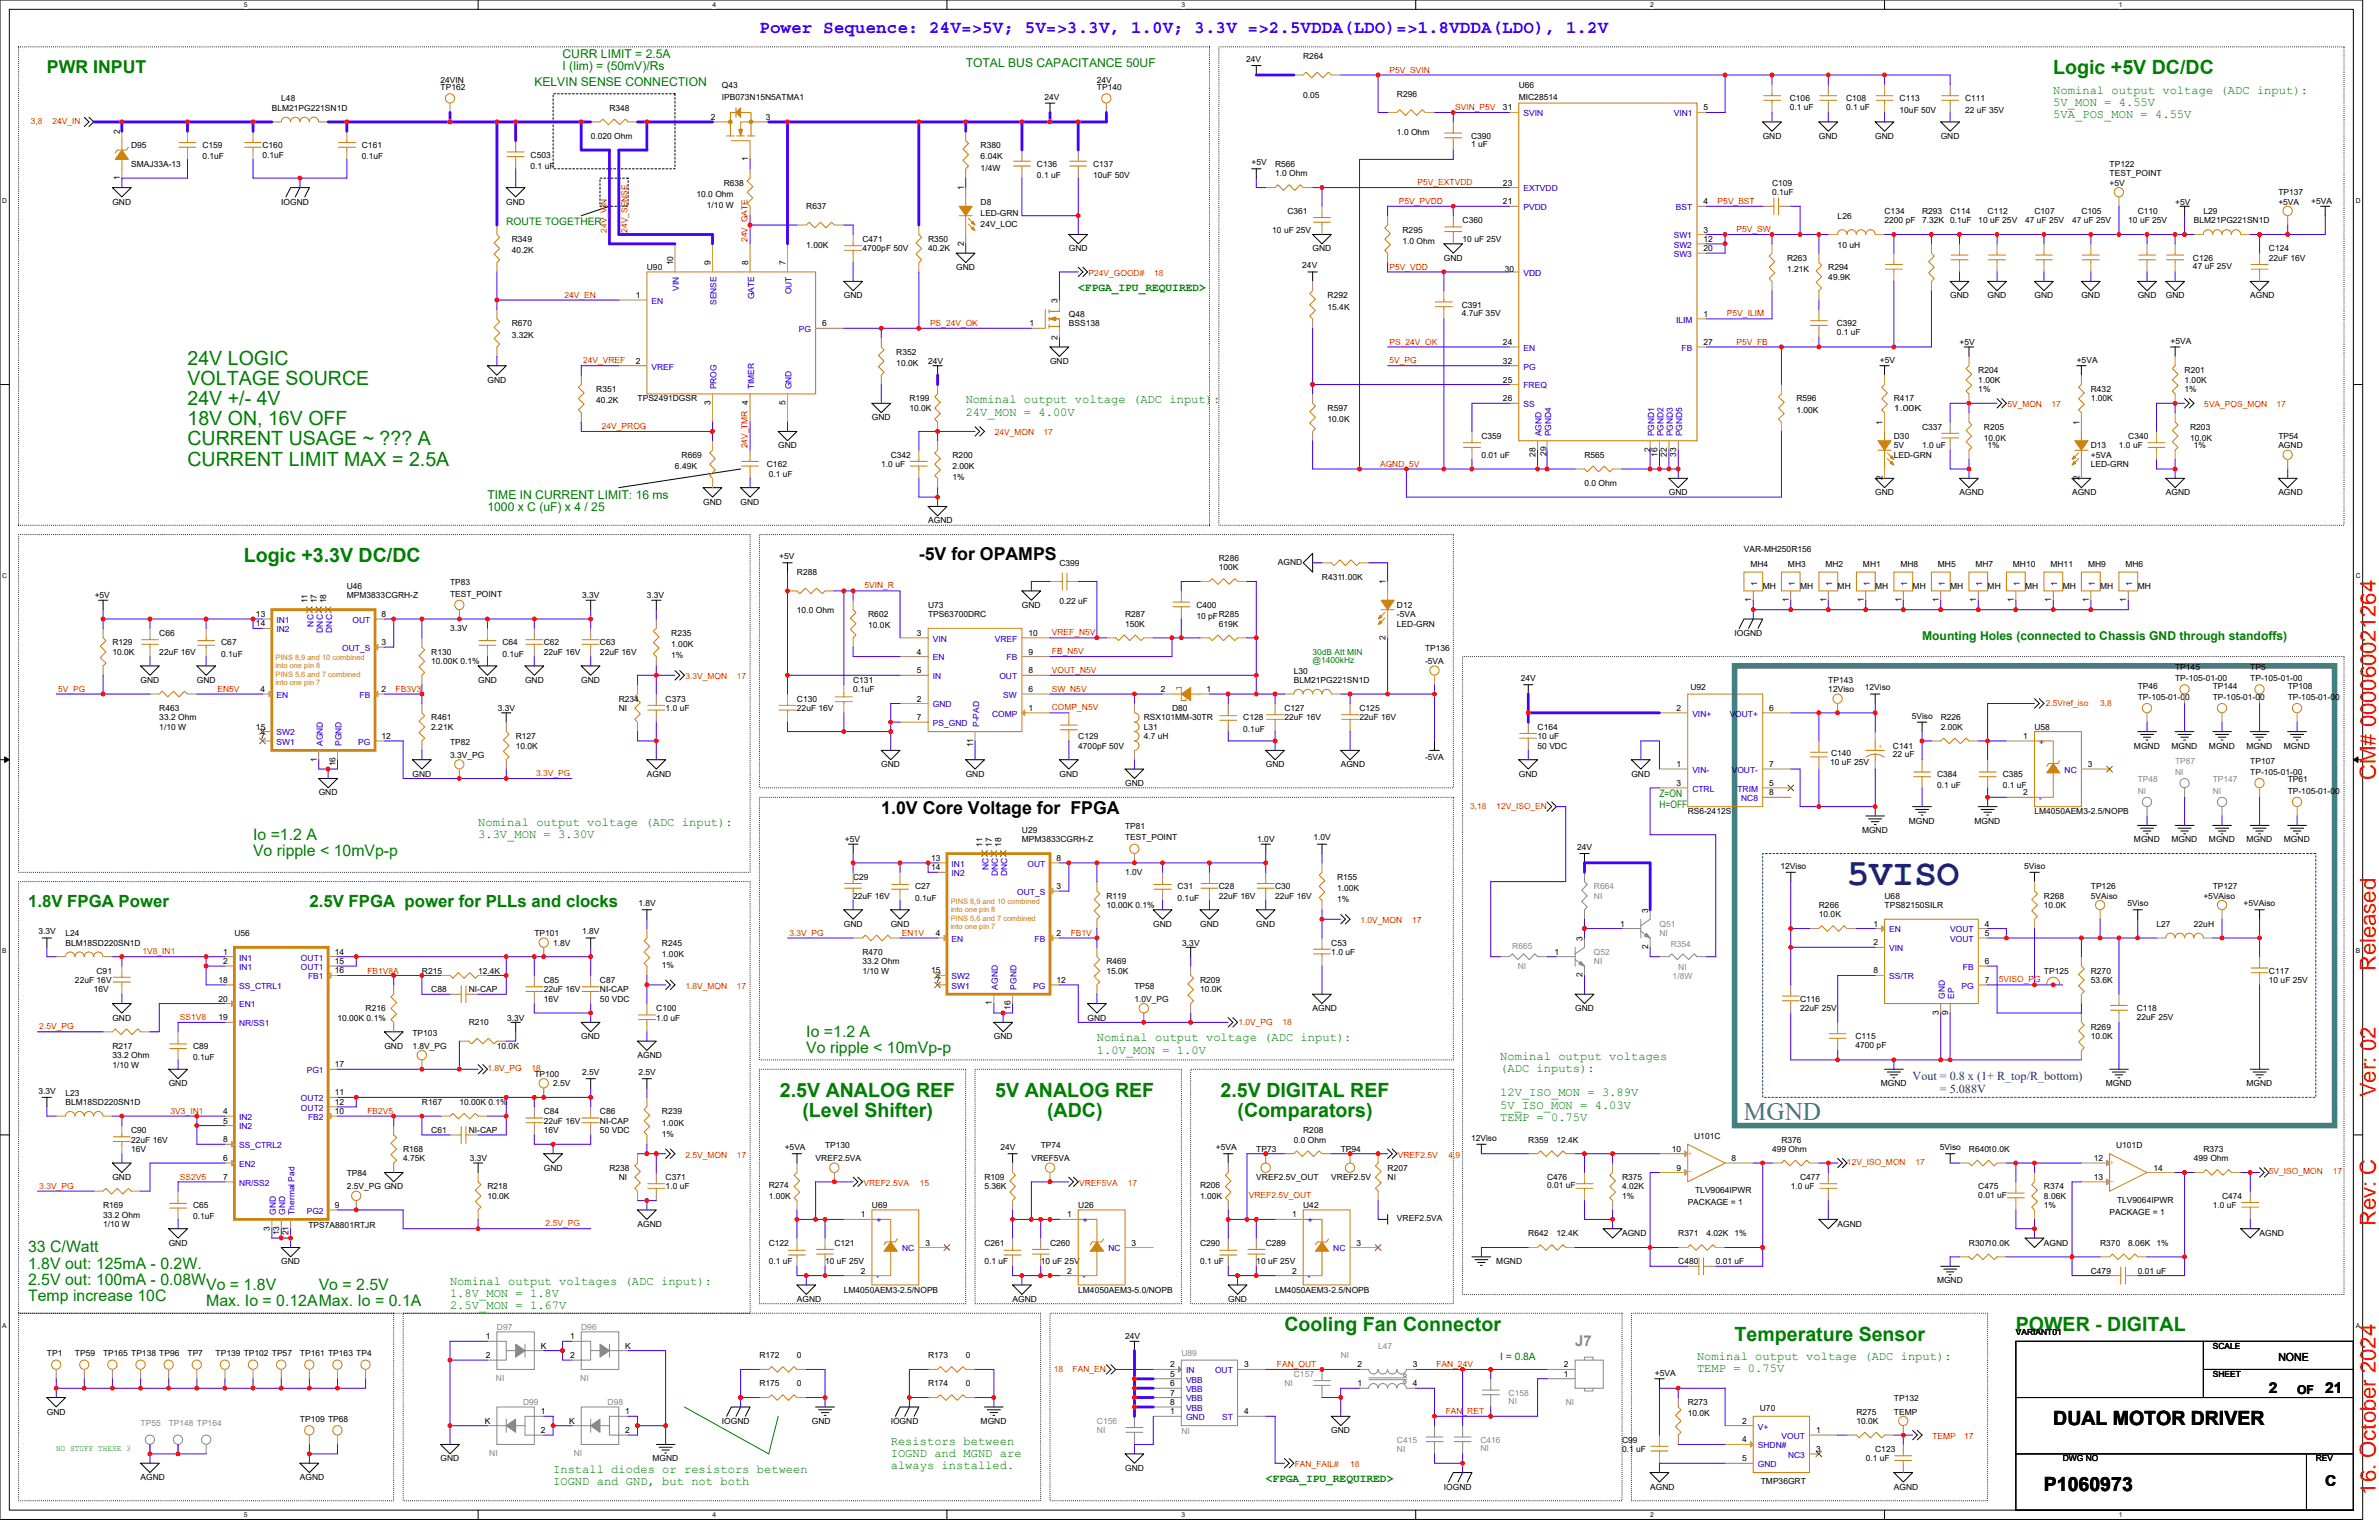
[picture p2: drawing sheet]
<svg xmlns="http://www.w3.org/2000/svg" width="432mm" height="279mm" viewBox="0 0 432 279" stroke-linecap="round" stroke-linejoin="round" font-family="sans-serif">
<defs><g id="words">
<text font-size="6.8" fill="#004080" x="335.2" y="160.5">5VISO</text>
<text font-size="4.6" fill="#408080" x="316.5" y="203.2">MGND</text>
<g font-size="4" fill="#f00">
<text x="431.2" y="141.5" transform="rotate(-90 431.2 141.5)">CM# 000060021264</text>
<text x="431.2" y="176.2" transform="rotate(-90 431.2 176.2)">Released</text>
<text x="431.2" y="199.1" transform="rotate(-90 431.2 199.1)">Ver: 02</text>
<text x="431.2" y="222.5" transform="rotate(-90 431.2 222.5)">Rev: C</text>
<text x="431.2" y="271.2" transform="rotate(-90 431.2 271.2)">16. October 2024</text>
</g>
<g font-size="3.6" fill="#008000">
<text x="372.7" y="13.5">Logic +5V DC/DC</text>
<text x="34" y="66.1">24V LOGIC</text>
<text x="34" y="69.8">VOLTAGE SOURCE</text>
<text x="34" y="73.5">24V +/- 4V</text>
<text x="34" y="77.1">18V ON, 16V OFF</text>
<text x="34" y="80.8">CURRENT USAGE ~ ??? A</text>
<text x="34" y="84.5">CURRENT LIMIT MAX = 2.5A</text>
<text x="44.2" y="102">Logic +3.3V DC/DC</text>
<text x="141.6" y="199">2.5V ANALOG REF</text>
<text x="145.6" y="202.7">(Level Shifter)</text>
<text x="180.7" y="199">5V ANALOG REF</text>
<text x="190.1" y="202.7">(ADC)</text>
<text x="221.6" y="199">2.5V DIGITAL REF</text>
<text x="224.6" y="202.7">(Comparators)</text>
<text x="233.1" y="241.6">Cooling Fan Connector</text>
<text x="314.8" y="243.2">Temperature Sensor</text>
<text x="365.9" y="241.6">POWER - DIGITAL</text>
</g>
<g font-size="3.6">
<text x="372.7" y="258.6">DUAL MOTOR DRIVER</text>
<text x="371" y="270.5">P1060973</text>
</g>
<text font-size="3.2" fill="#00f" x="137.8" y="6">Power Sequence: 24V=&gt;5V; 5V=&gt;3.3V, 1.0V; 3.3V =&gt;2.5VDDA(LDO)=&gt;1.8VDDA(LDO), 1.2V</text>
<text font-size="3.2" fill="#008000" x="8.5" y="13.2">PWR INPUT</text>
<g font-size="3.2">
<text x="166.8" y="101.7">-5V for OPAMPS</text>
<text x="160" y="147.6">1.0V Core Voltage for FPGA</text>
</g>
<g font-size="3" fill="#008000">
<text x="5.1" y="164.5">1.8V FPGA Power</text>
<text x="56.2" y="164.5">2.5V FPGA power for PLLs and clocks</text>
</g>
<g font-size="2.9" fill="#008000">
<text x="45.9" y="152.3">Io =1.2 A</text>
<text x="45.9" y="155.3">Vo ripple &lt; 10mVp-p</text>
<text x="146.3" y="188.1">Io =1.2 A</text>
<text x="146.3" y="191">Vo ripple &lt; 10mVp-p</text>
<text x="5.1" y="227.2">33 C/Watt</text>
<text x="5.1" y="230.2">1.8V out: 125mA - 0.2W.</text>
<text x="5.1" y="233.1">2.5V out: 100mA - 0.08W</text>
<text x="5.1" y="236.1">Temp increase 10C</text>
<text x="37.4" y="234">Vo = 1.8V</text>
<text x="37.4" y="237">Max. Io = 0.12AMax. Io = 0.1A</text>
<text x="57.8" y="234">Vo = 2.5V</text>
</g>
<text font-size="2.7" fill="#878787" x="285.9" y="244.2">J7</text>
<g font-size="2.7">
<text x="411.8" y="252.7">2</text>
<text x="422" y="252.7">21</text>
<text x="422" y="269.7">C</text>
</g>
<g font-size="2.2" fill="#008000">
<text x="102.1" y="10.5">CURR LIMIT = 2.5A</text>
<text x="97" y="15.6">KELVIN SENSE CONNECTION</text>
<text x="102.1" y="12.7">I (lim) = (50mV)/Rs</text>
<text x="175.3" y="12.2">TOTAL BUS CAPACITANCE 50UF</text>
<text x="372.7" y="17">Nominal output voltage (ADC input):</text>
<text x="372.7" y="19.2">5V_MON = 4.55V</text>
<text x="372.7" y="21.4">5VA_POS_MON = 4.55V</text>
<text x="175.3" y="73.2">Nominal output voltage (ADC input):</text>
<text x="175.3" y="75.4">24V_MON = 4.00V</text>
<text x="88.5" y="90.4">TIME IN CURRENT LIMIT: 16 ms</text>
<text x="88.5" y="92.7">1000 x C (uF) x 4 / 25</text>
<text x="348.9" y="116">Mounting Holes (connected to Chassis GND through standoffs)</text>
<text x="86.8" y="149.8">Nominal output voltage (ADC input):</text>
<text x="86.8" y="152">3.3V_MON = 3.30V</text>
<text x="199.1" y="188.9">Nominal output voltage (ADC input):</text>
<text x="199.1" y="191.1">1.0V_MON = 1.0V</text>
<text x="272.3" y="192.3">Nominal output voltages</text>
<text x="272.3" y="194.5">(ADC inputs):</text>
<text x="272.3" y="198.9">12V_ISO_MON = 3.89V</text>
<text x="272.3" y="201.1">5V_ISO_MON = 4.03V</text>
<text x="272.3" y="203.3">TEMP = 0.75V</text>
<text x="81.7" y="233.2">Nominal output voltages (ADC input):</text>
<text x="81.7" y="235.4">1.8V_MON = 1.8V</text>
<text x="81.7" y="237.6">2.5V_MON = 1.67V</text>
<text x="308" y="246.8">Nominal output voltage (ADC input):</text>
<text x="308" y="249">TEMP = 0.75V</text>
<text x="161.7" y="262.1">Resistors between</text>
<text x="100.4" y="267.2">Install diodes or resistors between</text>
<text x="100.4" y="269.4">IOGND and GND, but not both</text>
<text x="161.7" y="264.3">IOGND and MGND are</text>
<text x="161.7" y="266.5">always installed.</text>
</g>
<g font-size="2.2" fill="#004080">
<text x="347.2" y="196">Vout = 0.8 x (1+ R_top/R_bottom)</text>
<text x="352.1" y="198.2">= 5.088V</text>
</g>
<text font-size="2.2" x="416.9" y="252.9">OF</text>
<g font-size="2" fill="#008000">
<text x="195.7" y="52.8">&lt;FPGA_IPU_REQUIRED&gt;</text>
<text x="229.7" y="268.9">&lt;FPGA_IPU_REQUIRED&gt;</text>
</g>
<text font-size="2" x="413.5" y="246.9">NONE</text>
<g font-size="1.9" fill="#008000">
<text x="91.9" y="40.8">ROUTE TOGETHER</text>
<text x="301.2" y="144.7">Z=ON</text>
<text x="301.2" y="146.6">H=OFF</text>
<text x="272.3" y="246.7">I = 0.8A</text>
</g>
<g font-size="1.5">
<text x="226.2" y="11.2">24V</text>
<text x="236.5" y="10.7">R264</text>
<text x="80" y="16.3">TP162</text>
<text x="80" y="15">24VIN</text>
<text x="131" y="16">Q43</text>
<text x="199.1" y="16.3">TP140</text>
<text x="199.1" y="15">24V</text>
<text x="236.5" y="17.7">0.05</text>
<text x="253.6" y="17.5">R296</text>
<text x="275.7" y="16">U66</text>
<text x="49.3" y="20.1">BLM21PG221SN1D</text>
<text x="51.1" y="18.4">L48</text>
<text x="110.6" y="20.1">R348</text>
<text x="129" y="21.8">2</text>
<text x="131" y="18.1">IPB073N15N5ATMA1</text>
<text x="139" y="21.8">3</text>
<text x="189.6" y="18.1">24V</text>
<text x="272.8" y="20">31</text>
<text x="275.7" y="18.1">MIC28514</text>
<text x="309.2" y="20">5</text>
<text x="324.9" y="18.4">C106</text>
<text x="324.9" y="19.9">0.1 uF</text>
<text x="335.1" y="18.4">C108</text>
<text x="335.1" y="19.9">0.1 uF</text>
<text x="344.8" y="18.4">C113</text>
<text x="344.8" y="20.4">10uF 50V</text>
<text x="356.7" y="18.4">C111</text>
<text x="356.7" y="20.4">22 uF 35V</text>
<text x="21.8" y="24.3" transform="rotate(-90 21.8 24.3)">2</text>
<text x="23.8" y="26.9">D95</text>
<text x="36.7" y="26.9">C159</text>
<text x="36.7" y="28.9">0.1uF</text>
<text x="47.6" y="26.9">C160</text>
<text x="47.6" y="28.6">0.1uF</text>
<text x="65.7" y="26.9">C161</text>
<text x="65.7" y="28.9">0.1uF</text>
<text x="96.3" y="28.6">C503</text>
<text x="107.2" y="25.2">0.020 Ohm</text>
<text x="135.8" y="29.3" transform="rotate(-90 135.8 29.3)">1</text>
<text x="178" y="26.9">R380</text>
<text x="178" y="28.9">6.04K</text>
<text x="227.2" y="30">+5V</text>
<text x="253.6" y="24.5">1.0 Ohm</text>
<text x="267" y="25.2">C390</text>
<text x="267" y="26.7">1 uF</text>
<text x="319.9" y="25.2">GND</text>
<text x="330.1" y="25.2">GND</text>
<text x="340.4" y="25.2">GND</text>
<text x="352.3" y="25.2">GND</text>
<text x="21.8" y="32.7" transform="rotate(-90 21.8 32.7)">1</text>
<text x="23.8" y="30.3">SMAJ33A-13</text>
<text x="96.3" y="30.6">0.1 uF</text>
<text x="126.4" y="35.8">10.0 Ohm</text>
<text x="131.4" y="33.7">R638</text>
<text x="174.9" y="34.5" transform="rotate(-90 174.9 34.5)">1</text>
<text x="178" y="31">1/4W</text>
<text x="188.2" y="30.3">C136</text>
<text x="188.2" y="32.3">0.1 uF</text>
<text x="198.4" y="30.3">C137</text>
<text x="198.4" y="32.3">10uF 50V</text>
<text x="231.4" y="30.3">R566</text>
<text x="231.4" y="32">1.0 Ohm</text>
<text x="272.8" y="33.7">23</text>
<text x="321.6" y="33.7">C109</text>
<text x="321.6" y="35.4">0.1uF</text>
<text x="382.9" y="30.3">TP122</text>
<text x="382.9" y="32">TEST_POINT</text>
<text x="382.9" y="33.7">+5V</text>
<text x="413.5" y="35.4">TP137</text>
<text x="20.4" y="37.1">GND</text>
<text x="51.1" y="37.1">IOGND</text>
<text x="91.9" y="37.1">GND</text>
<text x="128.3" y="37.8">1/10 W</text>
<text x="146.3" y="38">R637</text>
<text x="178" y="37.1">D8</text>
<text x="178" y="39.1">LED-GRN</text>
<text x="178" y="41.2">24V_LOC</text>
<text x="233.7" y="38.8">C361</text>
<text x="265.5" y="40.5">C360</text>
<text x="272.8" y="37.1">21</text>
<text x="309.2" y="37.1">4</text>
<text x="333.5" y="39.7">L26</text>
<text x="342.1" y="38.8">C134</text>
<text x="342.1" y="40.5">2200 pF</text>
<text x="348.9" y="38.8">R293</text>
<text x="348.9" y="40.5">7.32K</text>
<text x="354" y="38.8">C114</text>
<text x="354" y="40.5">0.1uF</text>
<text x="359.1" y="40.5">10 uF 25V</text>
<text x="360.8" y="38.8">C112</text>
<text x="367.6" y="40.5">47 uF 25V</text>
<text x="369.3" y="38.8">C107</text>
<text x="376.1" y="40.5">47 uF 25V</text>
<text x="377.8" y="38.8">C105</text>
<text x="386.3" y="40.5">10 uF 25V</text>
<text x="388" y="38.8">C110</text>
<text x="394.8" y="37.1">+5V</text>
<text x="398.2" y="40.5">BLM21PG221SN1D</text>
<text x="399.9" y="38.8">L29</text>
<text x="413.5" y="37.1">+5VA</text>
<text x="419.5" y="36.9">+5VA</text>
<text x="92.9" y="43.9">R349</text>
<text x="92.9" y="46">40.2K</text>
<text x="146.3" y="44.9">1.00K</text>
<text x="156.5" y="43.9">C471</text>
<text x="156.5" y="45.6">4700pF 50V</text>
<text x="168.5" y="43.9">R350</text>
<text x="168.5" y="45.6">40.2K</text>
<text x="174.9" y="44.6" transform="rotate(-90 174.9 44.6)">2</text>
<text x="194" y="45.6">GND</text>
<text x="230.9" y="42.2">10 uF 25V</text>
<text x="238.3" y="45.6">GND</text>
<text x="254.6" y="42.2">R295</text>
<text x="254.6" y="44.3">1.0 Ohm</text>
<text x="262.1" y="47.3">GND</text>
<text x="265.5" y="43.9">10 uF 25V</text>
<text x="309.2" y="42.2">3</text>
<text x="309.2" y="43.9">12</text>
<text x="309.2" y="45.6">20</text>
<text x="324.4" y="47.3">R263</text>
<text x="333.5" y="44.9">10 uH</text>
<text x="398" y="47.3">C126</text>
<text x="411.8" y="45.6">C124</text>
<text x="411.8" y="47.3">22uF 16V</text>
<text x="117.4" y="49">U90</text>
<text x="122.2" y="48.2" transform="rotate(-90 122.2 48.2)">10</text>
<text x="129" y="48.2" transform="rotate(-90 129 48.2)">9</text>
<text x="135.8" y="48.2" transform="rotate(-90 135.8 48.2)">8</text>
<text x="142.6" y="48.2" transform="rotate(-90 142.6 48.2)">7</text>
<text x="173.6" y="49">GND</text>
<text x="236.4" y="48.7">24V</text>
<text x="273.1" y="49.4">30</text>
<text x="324.4" y="49.4">1.21K</text>
<text x="331.9" y="49">R294</text>
<text x="331.9" y="50.7">49.9K</text>
<text x="398" y="48.9">47 uF 25V</text>
<text x="92.9" y="59.2">R670</text>
<text x="115.4" y="54.1">1</text>
<text x="149.2" y="59.2">6</text>
<text x="153.2" y="54.1">GND</text>
<text x="186.9" y="59.2">1</text>
<text x="191.9" y="55" transform="rotate(-90 191.9 55)">3</text>
<text x="194" y="57.5">Q48</text>
<text x="194" y="59.2">BSS138</text>
<text x="241" y="54.1">R292</text>
<text x="241" y="56.2">15.4K</text>
<text x="265.3" y="55.8">C391</text>
<text x="265.3" y="57.4">4.7uF 35V</text>
<text x="309.2" y="57.5">1</text>
<text x="333.4" y="59.2">C392</text>
<text x="354" y="54.1">GND</text>
<text x="360.8" y="54.1">GND</text>
<text x="369.3" y="54.1">GND</text>
<text x="377.8" y="54.1">GND</text>
<text x="388" y="54.1">GND</text>
<text x="393.1" y="54.1">GND</text>
<text x="408.4" y="54.1">AGND</text>
<text x="92.9" y="61.3">3.32K</text>
<text x="115.4" y="66">2</text>
<text x="162.7" y="64.3">R352</text>
<text x="191.9" y="61.6" transform="rotate(-90 191.9 61.6)">2</text>
<text x="272.8" y="62.6">24</text>
<text x="272.8" y="66">32</text>
<text x="309.2" y="62.6">27</text>
<text x="333.4" y="60.8">0.1 uF</text>
<text x="341.2" y="65.9">+5V</text>
<text x="355.7" y="62.6">+5V</text>
<text x="376.9" y="65.9">+5VA</text>
<text x="394" y="62.5">+5VA</text>
<text x="88.5" y="69.4">GND</text>
<text x="108.2" y="71.1">R351</text>
<text x="162.7" y="66.4">10.0K</text>
<text x="168.5" y="66">24V</text>
<text x="190.6" y="66">GND</text>
<text x="272.8" y="69.4">25</text>
<text x="359.1" y="67.7">R204</text>
<text x="359.1" y="69.4">1.00K</text>
<text x="359.1" y="71.1">1%</text>
<text x="379.5" y="71.1">R432</text>
<text x="396.5" y="67.7">R201</text>
<text x="396.5" y="69.4">1.00K</text>
<text x="396.5" y="71.1">1%</text>
<text x="108.2" y="73.2">40.2K</text>
<text x="115.7" y="72.8">TPS2491DGSR</text>
<text x="129" y="73.5" transform="rotate(-90 129 73.5)">3</text>
<text x="142.6" y="73.5" transform="rotate(-90 142.6 73.5)">5</text>
<text x="158.3" y="76.2">GND</text>
<text x="165.1" y="72.8">R199</text>
<text x="165.1" y="74.5">10.0K</text>
<text x="241" y="74.5">R597</text>
<text x="241" y="76.6">10.0K</text>
<text x="272.8" y="72.8">26</text>
<text x="326.1" y="72.8">R596</text>
<text x="326.1" y="74.9">1.00K</text>
<text x="341.7" y="77.1" transform="rotate(-90 341.7 77.1)">1</text>
<text x="343.7" y="72.8">R417</text>
<text x="343.7" y="74.5">1.00K</text>
<text x="348.9" y="78">C337</text>
<text x="360.1" y="78">R205</text>
<text x="377.4" y="77.1" transform="rotate(-90 377.4 77.1)">1</text>
<text x="379.5" y="72.8">1.00K</text>
<text x="397.5" y="78">R203</text>
<text x="123.7" y="83.1">R669</text>
<text x="141.2" y="81.3">GND</text>
<text x="161.7" y="83.1">C342</text>
<text x="172.9" y="83.1">R200</text>
<text x="268.9" y="79.7">C359</text>
<text x="268.9" y="83.1">0.01 uF</text>
<text x="278.7" y="82.8" transform="rotate(-90 278.7 82.8)">28</text>
<text x="280.7" y="82.7" transform="rotate(-90 280.7 82.7)">29</text>
<text x="287.6" y="83.1">R565</text>
<text x="299.6" y="82" transform="rotate(-90 299.6 82)">2</text>
<text x="300.8" y="82.8" transform="rotate(-90 300.8 82.8)">16</text>
<text x="302.6" y="82.8" transform="rotate(-90 302.6 82.8)">22</text>
<text x="304.2" y="82.8" transform="rotate(-90 304.2 82.8)">33</text>
<text x="343.7" y="79.7">D30</text>
<text x="343.7" y="83.1">LED-GRN</text>
<text x="343.7" y="81.3">5V</text>
<text x="348.9" y="81.3">1.0 uF</text>
<text x="360.1" y="80">10.0K</text>
<text x="360.8" y="81.3">1%</text>
<text x="379.5" y="81.3">D13</text>
<text x="379.5" y="83.1">+5VA</text>
<text x="384.6" y="81.3">1.0 uF</text>
<text x="386.3" y="79.7">C340</text>
<text x="397.5" y="80">10.0K</text>
<text x="398.2" y="81.3">1%</text>
<text x="413.5" y="79.7">TP54</text>
<text x="413.5" y="81.3">AGND</text>
<text x="122.5" y="85.1">6.49K</text>
<text x="139.2" y="84.8">C162</text>
<text x="139.5" y="86.5">0.1 uF</text>
<text x="160" y="84.8">1.0 uF</text>
<text x="172.9" y="85.1">2.00K</text>
<text x="172.9" y="87.1">1%</text>
<text x="287.6" y="88.2">0.0 Ohm</text>
<text x="302.9" y="89.9">GND</text>
<text x="340.4" y="89.9">GND</text>
<text x="341.7" y="87.1" transform="rotate(-90 341.7 87.1)">2</text>
<text x="355.7" y="89.9">AGND</text>
<text x="376.1" y="89.9">AGND</text>
<text x="377.4" y="87.1" transform="rotate(-90 377.4 87.1)">2</text>
<text x="379.5" y="84.8">LED-GRN</text>
<text x="393.1" y="89.9">AGND</text>
<text x="413.5" y="89.9">AGND</text>
<text x="127.6" y="91.6">GND</text>
<text x="134.4" y="91.6">GND</text>
<text x="168.5" y="95">AGND</text>
<text x="141.4" y="101.4">+5V</text>
<text x="221.2" y="101.8">R286</text>
<text x="316.5" y="100.1">VAR-MH250R156</text>
<text x="62.9" y="106.9">U46</text>
<text x="81.7" y="106.2">TP83</text>
<text x="144.7" y="104.3">R288</text>
<text x="192.3" y="102.6">C399</text>
<text x="221.2" y="103.5">100K</text>
<text x="231.9" y="102.4">AGND</text>
<text x="239.9" y="105.2">R4311.00K</text>
<text x="251.5" y="106" transform="rotate(-90 251.5 106)">1</text>
<text x="317.7" y="102.8">MH4</text>
<text x="319.9" y="106.9">MH</text>
<text x="324.5" y="102.8">MH3</text>
<text x="326.7" y="106.9">MH</text>
<text x="331.3" y="102.8">MH2</text>
<text x="333.5" y="106.9">MH</text>
<text x="338.1" y="102.8">MH1</text>
<text x="340.4" y="106.9">MH</text>
<text x="345" y="102.8">MH8</text>
<text x="347.2" y="106.9">MH</text>
<text x="351.7" y="102.8">MH5</text>
<text x="354" y="106.9">MH</text>
<text x="358.6" y="102.8">MH7</text>
<text x="360.8" y="106.9">MH</text>
<text x="365.4" y="102.8">MH10</text>
<text x="367.6" y="106.9">MH</text>
<text x="372.2" y="102.8">MH11</text>
<text x="374.4" y="106.9">MH</text>
<text x="379" y="102.8">MH9</text>
<text x="381.2" y="106.9">MH</text>
<text x="385.8" y="102.8">MH6</text>
<text x="388" y="106.9">MH</text>
<text x="17.2" y="108.6">+5V</text>
<text x="46.5" y="112">13</text>
<text x="46.5" y="113.6">14</text>
<text x="55.8" y="109.4" transform="rotate(-90 55.8 109.4)">11</text>
<text x="57.5" y="109.4" transform="rotate(-90 57.5 109.4)">17</text>
<text x="59.2" y="109.4" transform="rotate(-90 59.2 109.4)">18</text>
<text x="62.9" y="108.6">MPM3833CGRH-Z</text>
<text x="69.3" y="112">8</text>
<text x="81.7" y="108.2">TEST_POINT</text>
<text x="105.7" y="108.6">3.3V</text>
<text x="117.4" y="108.6">3.3V</text>
<text x="144.7" y="111.3">10.0 Ohm</text>
<text x="157.6" y="112">R602</text>
<text x="168.5" y="110.3">U73</text>
<text x="168.5" y="112">TPS63700DRC</text>
<text x="185.5" y="110.3">GND</text>
<text x="192.3" y="109.6">0.22 uF</text>
<text x="204.2" y="112">R287</text>
<text x="204.2" y="113.7">150K</text>
<text x="217.1" y="110.3">C400</text>
<text x="217.1" y="112.3">10 pFR285</text>
<text x="221.2" y="113.7">619K</text>
<text x="253.6" y="110.3">D12</text>
<text x="253.6" y="113.7">LED-GRN</text>
<text x="253.6" y="112">-5VA</text>
<text x="317.9" y="109.2" transform="rotate(-90 317.9 109.2)">1</text>
<text x="324.7" y="109.2" transform="rotate(-90 324.7 109.2)">1</text>
<text x="331.5" y="109.2" transform="rotate(-90 331.5 109.2)">1</text>
<text x="338.3" y="109.2" transform="rotate(-90 338.3 109.2)">1</text>
<text x="345.1" y="109.2" transform="rotate(-90 345.1 109.2)">1</text>
<text x="351.9" y="109.2" transform="rotate(-90 351.9 109.2)">1</text>
<text x="358.7" y="109.2" transform="rotate(-90 358.7 109.2)">1</text>
<text x="365.5" y="109.2" transform="rotate(-90 365.5 109.2)">1</text>
<text x="372.3" y="109.2" transform="rotate(-90 372.3 109.2)">1</text>
<text x="379.1" y="109.2" transform="rotate(-90 379.1 109.2)">1</text>
<text x="385.9" y="109.2" transform="rotate(-90 385.9 109.2)">1</text>
<text x="20.4" y="117.1">R129</text>
<text x="20.4" y="118.8">10.0K</text>
<text x="28.9" y="115.4">C66</text>
<text x="28.9" y="118.8">22uF 16V</text>
<text x="40.2" y="117.1">C67</text>
<text x="40.2" y="119.1">0.1uF</text>
<text x="69.3" y="117.1">3</text>
<text x="78.3" y="118.8">R130</text>
<text x="81.7" y="114.5">3.3V</text>
<text x="91.2" y="117.1">C64</text>
<text x="91.2" y="119.1">0.1uF</text>
<text x="98.7" y="117.1">C62</text>
<text x="98.7" y="118.8">22uF 16V</text>
<text x="108.9" y="117.1">C63</text>
<text x="108.9" y="118.8">22uF 16V</text>
<text x="121.8" y="115.4">R235</text>
<text x="121.8" y="117.4">1.00K</text>
<text x="121.8" y="119.5">1%</text>
<text x="157.6" y="114">10.0K</text>
<text x="166.4" y="115.4">3</text>
<text x="166.4" y="118.8">4</text>
<text x="186.7" y="115.4">10</text>
<text x="186.7" y="118.8">9</text>
<text x="251.5" y="116" transform="rotate(-90 251.5 116)">2</text>
<text x="258.7" y="118.1">TP136</text>
<text x="314.8" y="115.4">IOGND</text>
<text x="25.5" y="123.9">GND</text>
<text x="35.7" y="123.9">GND</text>
<text x="47.3" y="125.6">4</text>
<text x="69.3" y="125.6">2</text>
<text x="78.3" y="120.5">10.00K 0.1%</text>
<text x="86.8" y="123.9">GND</text>
<text x="95.3" y="123.9">GND</text>
<text x="105.5" y="123.9">GND</text>
<text x="154.9" y="123.9">C131</text>
<text x="154.9" y="125.6">0.1uF</text>
<text x="166.4" y="122.2">5</text>
<text x="186.7" y="125.6">6</text>
<text x="186.7" y="122.2">8</text>
<text x="210.7" y="125.6">2</text>
<text x="219" y="125.6">1</text>
<text x="234.8" y="122.2">L30</text>
<text x="234.8" y="123.9">BLM21PG221SN1D</text>
<text x="258.7" y="120.5">-5VA</text>
<text x="276" y="123.5">24V</text>
<text x="306.8" y="125.3">U92</text>
<text x="331.9" y="123.9">TP143</text>
<text x="331.9" y="125.6">12Viso</text>
<text x="338.5" y="125.3">12Viso</text>
<text x="388" y="124.9">TP46</text>
<text x="394.8" y="121.5">TP145</text>
<text x="394.8" y="123.5">TP-105-01-00</text>
<text x="401.6" y="124.9">TP144</text>
<text x="408.4" y="121.5">TP5</text>
<text x="408.4" y="123.5">TP-105-01-00</text>
<text x="415.2" y="124.9">TP108</text>
<text x="28.9" y="129">R463</text>
<text x="28.9" y="130.7">33.2 Ohm</text>
<text x="78.3" y="130.7">R461</text>
<text x="90.4" y="129">3.3V</text>
<text x="112.3" y="127.3">R234</text>
<text x="112.3" y="129">NI</text>
<text x="120.8" y="127.3">C373</text>
<text x="120.8" y="129">1.0 uF</text>
<text x="144.7" y="127.3">C130</text>
<text x="144.7" y="129">22uF 16V</text>
<text x="166.4" y="127.3">2</text>
<text x="166.4" y="130.7">7</text>
<text x="186.7" y="129">1</text>
<text x="207.6" y="130.7">RSX101MM-30TR</text>
<text x="212.7" y="129">D80</text>
<text x="225.7" y="130.7">C128</text>
<text x="233.1" y="129">C127</text>
<text x="233.1" y="130.7">22uF 16V</text>
<text x="246.8" y="129">C125</text>
<text x="246.8" y="130.7">22uF 16V</text>
<text x="304.3" y="129">2</text>
<text x="321.1" y="129">6</text>
<text x="347" y="130.4">5Viso</text>
<text x="352.3" y="130.7">R226</text>
<text x="388" y="127">TP-105-01-00</text>
<text x="401.6" y="127">TP-105-01-00</text>
<text x="415.2" y="127">TP-105-01-00</text>
<text x="28.9" y="132.4">1/10 W</text>
<text x="46.5" y="132.4">15</text>
<text x="47.3" y="134.1">7</text>
<text x="69.3" y="134.1">12</text>
<text x="78.3" y="132.4">2.21K</text>
<text x="81.7" y="135.1">TP82</text>
<text x="81.7" y="137.5">3.3V_PG</text>
<text x="93.6" y="134.1">R127</text>
<text x="93.6" y="135.8">10.0K</text>
<text x="176.6" y="135.6" transform="rotate(-90 176.6 135.6)">11</text>
<text x="195.7" y="134.1">C129</text>
<text x="195.7" y="135.8">4700pF 50V</text>
<text x="207.6" y="132.4">L31</text>
<text x="207.6" y="134.1">4.7 uH</text>
<text x="225.7" y="132.7">0.1uF</text>
<text x="258.7" y="137.9">-5VA</text>
<text x="279.1" y="132.4">C164</text>
<text x="279.1" y="134.1">10 uF</text>
<text x="279.1" y="135.8">50 VDC</text>
<text x="332.4" y="137.2">C140</text>
<text x="343.6" y="135.8">C141</text>
<text x="343.6" y="137.4">22 uF</text>
<text x="352.3" y="132.4">2.00K</text>
<text x="367.2" y="134.1">1</text>
<text x="369.3" y="132.4">U58</text>
<text x="387.3" y="135.8">MGND</text>
<text x="394.1" y="135.8">MGND</text>
<text x="400.9" y="135.8">MGND</text>
<text x="407.7" y="135.8">MGND</text>
<text x="414.5" y="135.8">MGND</text>
<text x="57.5" y="138.2" transform="rotate(-90 57.5 138.2)">1</text>
<text x="60.9" y="139" transform="rotate(-90 60.9 139)">16</text>
<text x="74.9" y="140.9">GND</text>
<text x="117.4" y="140.9">AGND</text>
<text x="160" y="139.2">GND</text>
<text x="175.3" y="140.9">GND</text>
<text x="192.3" y="140.9">GND</text>
<text x="204.2" y="142.6">GND</text>
<text x="229.7" y="139.2">GND</text>
<text x="243.4" y="139.2">AGND</text>
<text x="275.7" y="140.9">GND</text>
<text x="296.1" y="140.9">GND</text>
<text x="304.3" y="139.2">1</text>
<text x="304.3" y="142.6">3</text>
<text x="321.1" y="139.2">7</text>
<text x="321.1" y="142.6">5</text>
<text x="332.2" y="138.9">10 uF 25V</text>
<text x="351.6" y="140.9">C384</text>
<text x="351.6" y="143">0.1 uF</text>
<text x="363.5" y="140.9">C385</text>
<text x="363.5" y="143">0.1 uF</text>
<text x="379" y="139.2">3</text>
<text x="408.4" y="138.5">TP107</text>
<text x="408.4" y="140.6">TP-105-01-00</text>
<text x="415.2" y="141.9">TP61</text>
<text x="415.2" y="144">TP-105-01-00</text>
<text x="57.8" y="144.3">GND</text>
<text x="306.3" y="147.7">RS6-2412S</text>
<text x="321.1" y="144.3">8</text>
<text x="346.5" y="149.4">MGND</text>
<text x="358.4" y="149.4">MGND</text>
<text x="367.2" y="144.3">2</text>
<text x="369.3" y="147.7">LM4050AEM3-2.5/NOPB</text>
<text x="153.3" y="152.8">+5V</text>
<text x="178.3" y="153.7" transform="rotate(-90 178.3 153.7)">11</text>
<text x="180" y="153.7" transform="rotate(-90 180 153.7)">17</text>
<text x="181.7" y="153.7" transform="rotate(-90 181.7 153.7)">18</text>
<text x="185.5" y="152.8">MPM3833CGRH-Z</text>
<text x="185.5" y="151.1">U29</text>
<text x="204.2" y="150.5">TP81</text>
<text x="204.2" y="152.5">TEST_POINT</text>
<text x="228.2" y="152.8">1.0V</text>
<text x="238.4" y="152.5">1.0V</text>
<text x="286.2" y="154.2">24V</text>
<text x="338" y="151.1">MGND</text>
<text x="387.3" y="152.8">MGND</text>
<text x="394.1" y="152.8">MGND</text>
<text x="400.9" y="152.8">MGND</text>
<text x="407.7" y="152.8">MGND</text>
<text x="414.5" y="152.8">MGND</text>
<text x="154.9" y="159.6">C29</text>
<text x="166.1" y="161.3">C27</text>
<text x="169" y="156.2">13</text>
<text x="169" y="157.9">14</text>
<text x="191.8" y="161.3">3</text>
<text x="191.8" y="156.2">8</text>
<text x="204.2" y="158.8">1.0V</text>
<text x="213.7" y="161.3">C31</text>
<text x="221.2" y="161.3">C28</text>
<text x="231.4" y="161.3">C30</text>
<text x="242.7" y="159.6">R155</text>
<text x="242.7" y="161.7">1.00K</text>
<text x="323.2" y="157.6">12Viso</text>
<text x="367.4" y="157.6">5Viso</text>
<text x="379.5" y="161.3">TP126</text>
<text x="401.6" y="161.3">TP127</text>
<text x="115.9" y="164.4">1.8V</text>
<text x="154.9" y="163">22uF 16V</text>
<text x="166.1" y="163.4">0.1uF</text>
<text x="200.8" y="163">R119</text>
<text x="200.8" y="164.7">10.00K 0.1%</text>
<text x="213.7" y="163.4">0.1uF</text>
<text x="221.2" y="163">22uF 16V</text>
<text x="231.4" y="163">22uF 16V</text>
<text x="242.7" y="163.7">1%</text>
<text x="299.1" y="165.6" transform="rotate(-90 299.1 165.6)">3</text>
<text x="330.1" y="164.7">R266</text>
<text x="330.1" y="166.4">10.0K</text>
<text x="342.1" y="163">U68</text>
<text x="342.1" y="164.7">TPS82150SILR</text>
<text x="371" y="163">R268</text>
<text x="371" y="164.7">10.0K</text>
<text x="379.5" y="163">5VAiso</text>
<text x="386.1" y="164.4">5Viso</text>
<text x="399.9" y="163">+5VAiso</text>
<text x="407.2" y="164.4">+5VAiso</text>
<text x="7" y="169.5">3.3V</text>
<text x="11.9" y="169.8">L24</text>
<text x="11.9" y="171.6">BLM18SD220SN1D</text>
<text x="40.5" y="173.2">1</text>
<text x="42.5" y="169.8">U56</text>
<text x="60.7" y="173.2">14</text>
<text x="97" y="169.8">TP101</text>
<text x="100.4" y="171.6">1.8V</text>
<text x="105.7" y="169.5">1.8V</text>
<text x="120.1" y="171.6">R245</text>
<text x="120.1" y="173.6">1.00K</text>
<text x="153.2" y="168.1">GND</text>
<text x="156.5" y="173.2">R470</text>
<text x="161.7" y="168.1">GND</text>
<text x="169.8" y="169.8">4</text>
<text x="191.8" y="169.8">2</text>
<text x="209.3" y="168.1">GND</text>
<text x="214.6" y="171.6">3.3V</text>
<text x="217.8" y="168.1">GND</text>
<text x="228" y="168.1">GND</text>
<text x="241.6" y="171.6">C53</text>
<text x="241.6" y="173.2">1.0 uF</text>
<text x="282.2" y="173.2">1</text>
<text x="287.2" y="170.7" transform="rotate(-90 287.2 170.7)">3</text>
<text x="294.1" y="168.1">1</text>
<text x="299.1" y="172.2" transform="rotate(-90 299.1 172.2)">2</text>
<text x="340" y="168.1">1</text>
<text x="340" y="171.5">2</text>
<text x="360.3" y="168.1">4</text>
<text x="360.3" y="169.8">5</text>
<text x="391.4" y="168.1">L27</text>
<text x="398.2" y="168.1">22uH</text>
<text x="13.6" y="178.4">22uF 16V</text>
<text x="17.5" y="176.7">C91</text>
<text x="39.7" y="178.3">18</text>
<text x="40.5" y="174.9">2</text>
<text x="60.7" y="174.9">15</text>
<text x="60.7" y="176.6">16</text>
<text x="76.6" y="176.7">R215</text>
<text x="86.8" y="176.7">12.4K</text>
<text x="98.7" y="178.4">C85</text>
<text x="108.9" y="178.4">C87</text>
<text x="120.1" y="175.6">1%</text>
<text x="156.5" y="174.9">33.2 Ohm</text>
<text x="156.5" y="176.7">1/10 W</text>
<text x="169" y="176.6">15</text>
<text x="169.8" y="178.3">7</text>
<text x="191.8" y="178.3">12</text>
<text x="200.8" y="174.9">R469</text>
<text x="200.8" y="176.7">15.0K</text>
<text x="205.9" y="179.4">TP58</text>
<text x="217.8" y="178.4">R209</text>
<text x="287.2" y="177.3" transform="rotate(-90 287.2 177.3)">2</text>
<text x="340" y="176.6">8</text>
<text x="360.3" y="178.3">7</text>
<text x="360.3" y="174.9">6</text>
<text x="371" y="176.7">TP125</text>
<text x="379.5" y="176.7">R270</text>
<text x="379.5" y="178.4">53.6K</text>
<text x="411.8" y="176.7">C117</text>
<text x="411.8" y="178.4">10 uF 25V</text>
<text x="17" y="180.1">16V</text>
<text x="20.4" y="185.2">GND</text>
<text x="39.7" y="185.1">19</text>
<text x="39.7" y="181.7">20</text>
<text x="61.3" y="185.2">10.00K 0.1%</text>
<text x="66.4" y="183.5">R216</text>
<text x="78.3" y="180.1">C88</text>
<text x="85.1" y="180.1">NI-CAP</text>
<text x="92.1" y="185.2">3.3V</text>
<text x="98.7" y="180.1">22uF 16V</text>
<text x="98.7" y="181.8">16V</text>
<text x="108.9" y="180.1">NI-CAP</text>
<text x="108.9" y="181.8">50 VDC</text>
<text x="119.1" y="183.5">C100</text>
<text x="119.1" y="185.2">1.0 uF</text>
<text x="180" y="182.4" transform="rotate(-90 180 182.4)">1</text>
<text x="183.4" y="183.3" transform="rotate(-90 183.4 183.3)">16</text>
<text x="197.4" y="185.2">GND</text>
<text x="205.9" y="181.8">1.0V_PG</text>
<text x="217.8" y="180.1">10.0K</text>
<text x="238.3" y="183.5">AGND</text>
<text x="285.9" y="183.5">GND</text>
<text x="326.7" y="181.8">C116</text>
<text x="326.7" y="183.5">22uF 25V</text>
<text x="351.9" y="184.1" transform="rotate(-90 351.9 184.1)">3</text>
<text x="353.6" y="184.1" transform="rotate(-90 353.6 184.1)">9</text>
<text x="387.8" y="183.5">C118</text>
<text x="387.8" y="185">22uF 25V</text>
<text x="20.4" y="190.3">R217</text>
<text x="20.4" y="192">33.2 Ohm</text>
<text x="35.1" y="190.3">C89</text>
<text x="69.8" y="190.3">GND</text>
<text x="74.9" y="187.9">TP103</text>
<text x="74.9" y="190.3">1.8V_PG</text>
<text x="85.1" y="186">R210</text>
<text x="90.2" y="190.3">10.0K</text>
<text x="105.5" y="188.6">GND</text>
<text x="115.7" y="192">AGND</text>
<text x="180.4" y="188.6">GND</text>
<text x="336.8" y="188.6">C115</text>
<text x="336.8" y="190.1">4700 pF</text>
<text x="379.5" y="186.9">R269</text>
<text x="379.5" y="188.6">10.0K</text>
<text x="20.4" y="193.7">1/10 W</text>
<text x="30.6" y="197.1">GND</text>
<text x="35.1" y="192.3">0.1uF</text>
<text x="60.7" y="193.6">17</text>
<text x="97" y="195.4">TP100</text>
<text x="100.4" y="197.1">2.5V</text>
<text x="105.7" y="195">2.5V</text>
<text x="115.9" y="195">2.5V</text>
<text x="341.4" y="197.1">MGND</text>
<text x="382.2" y="197.1">MGND</text>
<text x="407.7" y="197.1">MGND</text>
<text x="7" y="198.4">3.3V</text>
<text x="11.9" y="198.8">L23</text>
<text x="11.9" y="200.5">BLM18SD220SN1D</text>
<text x="40.5" y="202.1">4</text>
<text x="40.5" y="203.9">5</text>
<text x="60.7" y="198.7">11</text>
<text x="60.7" y="200.4">12</text>
<text x="60.7" y="202.1">10</text>
<text x="76.6" y="200.5">R167</text>
<text x="83.4" y="200.5">10.00K 0.1%</text>
<text x="98.7" y="202.2">C84</text>
<text x="98.7" y="203.9">22uF 16V</text>
<text x="108.9" y="202.2">C86</text>
<text x="108.9" y="203.9">NI-CAP</text>
<text x="120.1" y="202.2">R239</text>
<text x="23.8" y="205.6">C90</text>
<text x="23.8" y="207.3">22uF 16V</text>
<text x="23.8" y="209">16V</text>
<text x="40.5" y="207.2">8</text>
<text x="73.2" y="209">R168</text>
<text x="78.3" y="205.6">C61</text>
<text x="85.1" y="205.6">NI-CAP</text>
<text x="98.7" y="205.6">16V</text>
<text x="108.9" y="205.6">50 VDC</text>
<text x="120.1" y="204.2">1.00K</text>
<text x="120.1" y="206.3">1%</text>
<text x="142.4" y="208.6">+5VA</text>
<text x="149.8" y="208.3">TP130</text>
<text x="181.6" y="208.6">24V</text>
<text x="188.9" y="208.3">TP74</text>
<text x="220.7" y="208.6">+5VA</text>
<text x="228" y="209">TP73</text>
<text x="234.8" y="207.3">0.0 Ohm</text>
<text x="236.5" y="205.6">R208</text>
<text x="243.4" y="209">TP94</text>
<text x="267" y="206.9">12Viso</text>
<text x="277.4" y="207.3">R359</text>
<text x="282.5" y="207.3">12.4K</text>
<text x="303.4" y="209">10</text>
<text x="307.5" y="206.6">U101C</text>
<text x="321.6" y="209">499 Ohm</text>
<text x="323.3" y="207.3">R376</text>
<text x="352.1" y="208.6">5Viso</text>
<text x="357.4" y="209">R64010.0K</text>
<text x="384.1" y="208.3">U101D</text>
<text x="399.9" y="209">R373</text>
<text x="20.4" y="214.1">GND</text>
<text x="40.5" y="210.7">6</text>
<text x="40.5" y="214.1">7</text>
<text x="62.9" y="213.4">TP84</text>
<text x="62.9" y="215.8">2.5V_PG GND</text>
<text x="73.2" y="210.7">4.75K</text>
<text x="85.3" y="210.7">3.3V</text>
<text x="88.5" y="215.8">R218</text>
<text x="98.7" y="212.4">GND</text>
<text x="110.6" y="212.4">R238</text>
<text x="112.3" y="214.1">NI</text>
<text x="120.8" y="214.1">C371</text>
<text x="120.8" y="215.8">1.0 uF</text>
<text x="139.5" y="215.5">R274</text>
<text x="148" y="210.7">VREF2.5VA</text>
<text x="178.7" y="214.1">R109</text>
<text x="178.7" y="215.8">5.36K</text>
<text x="187.2" y="210.7">VREF5VA</text>
<text x="217.8" y="215.5">R206</text>
<text x="228" y="214.1">VREF2.5V_OUT</text>
<text x="241.6" y="214.1">VREF2.5V</text>
<text x="251.9" y="212.4">R207</text>
<text x="251.9" y="214.1">NI</text>
<text x="280.8" y="214.1">C476</text>
<text x="280.8" y="215.6">0.01 uF</text>
<text x="294.4" y="214.1">R375</text>
<text x="294.4" y="215.8">4.02K</text>
<text x="304.3" y="212.4">9</text>
<text x="314.3" y="210.7">8</text>
<text x="325" y="215.8">1.0 uF</text>
<text x="326.7" y="214.1">C477</text>
<text x="359.1" y="215.8">C475</text>
<text x="371" y="215.8">R374</text>
<text x="380" y="210.7">12</text>
<text x="380" y="214.1">13</text>
<text x="390.9" y="212.4">14</text>
<text x="398.2" y="210.7">499 Ohm</text>
<text x="18.7" y="219.2">R169</text>
<text x="18.7" y="220.9">33.2 Ohm</text>
<text x="35.1" y="219.2">C65</text>
<text x="35.1" y="221.2">0.1uF</text>
<text x="60.7" y="219.2">9</text>
<text x="88.5" y="217.5">10.0K</text>
<text x="139.5" y="217.5">1.00K</text>
<text x="156.2" y="220.9">1</text>
<text x="158.3" y="219.2">U69</text>
<text x="193.7" y="220.9">1</text>
<text x="195.7" y="219.2">U26</text>
<text x="217.8" y="217.5">1.00K</text>
<text x="234.5" y="220.9">1</text>
<text x="236.5" y="219.2">U42</text>
<text x="253.6" y="221.6">VREF2.5VA</text>
<text x="294.4" y="217.5">1%</text>
<text x="306.3" y="218.7">PACKAGE = 1</text>
<text x="307.7" y="216.5">TLV9064IPWR</text>
<text x="359.1" y="217.3">0.01 uF</text>
<text x="371" y="217.5">8.06K</text>
<text x="371" y="219.2">1%</text>
<text x="382.9" y="220.4">PACKAGE = 1</text>
<text x="384.3" y="218.2">TLV9064IPWR</text>
<text x="401.6" y="219.2">1.0 uF</text>
<text x="403.3" y="217.5">C474</text>
<text x="18.7" y="222.6">1/10 W</text>
<text x="30.6" y="226">GND</text>
<text x="49" y="223.3" transform="rotate(-90 49 223.3)">3</text>
<text x="50.7" y="224.1" transform="rotate(-90 50.7 224.1)">13</text>
<text x="52.4" y="224.1" transform="rotate(-90 52.4 224.1)">21</text>
<text x="56" y="222.8">TPS7A8801RTJR</text>
<text x="115.7" y="222.6">AGND</text>
<text x="139.5" y="226">C122</text>
<text x="151.4" y="226">C121</text>
<text x="168" y="226">3</text>
<text x="178.7" y="226">C261</text>
<text x="190.6" y="226">C260</text>
<text x="205.4" y="226">3</text>
<text x="217.8" y="226">C290</text>
<text x="229.7" y="226">C289</text>
<text x="246.2" y="226">3</text>
<text x="277.4" y="224.3">R642</text>
<text x="282.5" y="224.3">12.4K</text>
<text x="294.4" y="224.3">AGND</text>
<text x="304.6" y="224.3">R371</text>
<text x="309.7" y="224.3">4.02K</text>
<text x="314.8" y="224.3">1%</text>
<text x="333.5" y="222.6">AGND</text>
<text x="357.4" y="226">R30710.0K</text>
<text x="371" y="226">AGND</text>
<text x="381.2" y="226">R370</text>
<text x="386.3" y="226">8.06K</text>
<text x="391.4" y="226">1%</text>
<text x="410.1" y="224.3">AGND</text>
<text x="51.1" y="229.4">GND</text>
<text x="139.5" y="229.4">0.1 uF</text>
<text x="149.8" y="229.4">10 uF 25V</text>
<text x="156.2" y="231.1">2</text>
<text x="178.7" y="229.4">0.1 uF</text>
<text x="188.9" y="229.4">10 uF 25V</text>
<text x="193.7" y="231.1">2</text>
<text x="217.8" y="229.4">0.1 uF</text>
<text x="228" y="229.4">10 uF 25V</text>
<text x="234.5" y="231.1">2</text>
<text x="271.6" y="229.4">MGND</text>
<text x="304.6" y="229.4">C480</text>
<text x="311.4" y="229.4">0.01 uF</text>
<text x="351.6" y="232.8">MGND</text>
<text x="379.5" y="231.1">C479</text>
<text x="388" y="231.1">0.01 uF</text>
<text x="144.7" y="236.2">AGND</text>
<text x="153.2" y="234.5">LM4050AEM3-2.5/NOPB</text>
<text x="183.8" y="236.2">AGND</text>
<text x="195.7" y="234.5">LM4050AEM3-5.0/NOPB</text>
<text x="222.9" y="236.2">GND</text>
<text x="231.4" y="234.5">LM4050AEM3-2.5/NOPB</text>
<text x="88.2" y="243">1</text>
<text x="98.2" y="244.7">K</text>
<text x="103.5" y="243">1</text>
<text x="113.5" y="244.7">K</text>
<text x="204.2" y="243">24V</text>
<text x="365.9" y="242.2">VARIANT01</text>
<text x="401.6" y="244.7">SCALE</text>
<text x="8.5" y="246.1">TP1</text>
<text x="13.6" y="246.1">TP59</text>
<text x="18.7" y="246.1">TP165 TP138 TP96</text>
<text x="34" y="246.1">TP7</text>
<text x="39.1" y="246.1">TP139 TP102 TP57</text>
<text x="54.4" y="246.1">TP161 TP163 TP4</text>
<text x="88.2" y="246.4">2</text>
<text x="103.5" y="246.4">2</text>
<text x="137.8" y="251.5">R175</text>
<text x="137.8" y="246.4">R172</text>
<text x="144.7" y="251.5">0</text>
<text x="144.7" y="246.4">0</text>
<text x="168.5" y="251.5">R174</text>
<text x="168.5" y="246.4">R173</text>
<text x="175.3" y="251.5">0</text>
<text x="175.3" y="246.4">0</text>
<text x="212.4" y="248.1">2</text>
<text x="212.4" y="249.8">5</text>
<text x="212.4" y="251.5">6</text>
<text x="225.8" y="248.1">3</text>
<text x="246.4" y="251.5">1</text>
<text x="246.4" y="248.1">2</text>
<text x="256.5" y="251.5">4</text>
<text x="256.5" y="248.1">3</text>
<text x="283.9" y="249.8">1</text>
<text x="283.9" y="248.1">2</text>
<text x="300.4" y="249.7">+5VA</text>
<text x="401.6" y="249.8">SHEET</text>
<text x="8.5" y="256.6">GND</text>
<text x="98.2" y="256.6">1</text>
<text x="113.5" y="256.6">1</text>
<text x="212.4" y="256.6">1</text>
<text x="212.4" y="253.2">7</text>
<text x="212.4" y="254.9">8</text>
<text x="225.8" y="256.6">4</text>
<text x="306.3" y="254.9">R273</text>
<text x="306.3" y="257">10.0K</text>
<text x="319.4" y="255.9">U70</text>
<text x="337" y="256.6">R275</text>
<text x="343.7" y="254.3">TP132</text>
<text x="343.7" y="256.6">TEMP</text>
<text x="54.4" y="258">TP109 TP68</text>
<text x="88" y="258.3">K</text>
<text x="98.2" y="260">2</text>
<text x="103.3" y="258.3">K</text>
<text x="113.5" y="260">2</text>
<text x="131" y="258.3">IOGND</text>
<text x="147.4" y="258.3">GND</text>
<text x="161.7" y="258.3">IOGND</text>
<text x="178" y="258.3">MGND</text>
<text x="241.6" y="260">GND</text>
<text x="294.4" y="261.7">C99</text>
<text x="294.4" y="263.4">0.1 uF</text>
<text x="316.2" y="258.3">2</text>
<text x="316.2" y="261.7">4</text>
<text x="329.6" y="260">1</text>
<text x="329.6" y="263.4">3</text>
<text x="337" y="258.3">10.0K</text>
<text x="340.4" y="263.4">C123</text>
<text x="25.5" y="268.5">AGND</text>
<text x="54.4" y="268.5">AGND</text>
<text x="80" y="265.2">GND</text>
<text x="118.4" y="265.2">MGND</text>
<text x="204.2" y="266.8">GND</text>
<text x="316.2" y="265.1">5</text>
<text x="319.6" y="269.2">TMP36GRT</text>
<text x="338.6" y="265.2">0.1 uF</text>
<text x="374.4" y="265.2">DWG NO</text>
<text x="420.3" y="265.2">REV</text>
<text x="262.1" y="270.3">IOGND</text>
<text x="299.5" y="270.3">AGND</text>
<text x="343.7" y="270.3">AGND</text>
</g>
<g font-size="1.5" fill="#f00">
<text x="252.2" y="13.2">P5V_SVIN</text>
<text x="5.6" y="22.5">3,8</text>
<text x="9.5" y="22.5">24V_IN</text>
<text x="264.1" y="20">SVIN_P5V</text>
<text x="257.3" y="33.6">P5V_EXTVDD</text>
<text x="253.9" y="37">P5V_PVDD</text>
<text x="311.8" y="37">P5V_BST</text>
<text x="110.2" y="42.2" transform="rotate(-90 110.2 42.2)">24V_VIN</text>
<text x="113.9" y="42.2" transform="rotate(-90 113.9 42.2)">24V_SENSE</text>
<text x="135.7" y="43.9" transform="rotate(-90 135.7 43.9)">24V_GATE</text>
<text x="315.2" y="42.1">P5V_SW</text>
<text x="102.4" y="54">24V_EN</text>
<text x="197.6" y="50">P24V_GOOD#</text>
<text x="209.5" y="50">18</text>
<text x="252.2" y="48.9">P5V_VDD</text>
<text x="168.8" y="59.1">PS_24V_OK</text>
<text x="313.5" y="57.4">P5V_ILIM</text>
<text x="105.8" y="65.9">24V_VREF</text>
<text x="252.2" y="62.5">PS_24V_OK</text>
<text x="252.2" y="65.9">5V_PG</text>
<text x="315.2" y="62.5">P5V_FB</text>
<text x="109.2" y="77.8">24V_PROG</text>
<text x="364.3" y="73.9">5V_MON</text>
<text x="372.3" y="73.9">17</text>
<text x="400.1" y="73.9">5VA_POS_MON</text>
<text x="413.2" y="73.9">17</text>
<text x="135.7" y="81.3" transform="rotate(-90 135.7 81.3)">24V_TMR 4</text>
<text x="180.6" y="79">24V_MON</text>
<text x="189.4" y="79">17</text>
<text x="250.5" y="84.6">AGND_5V</text>
<text x="156.9" y="106.8">5VIN_R</text>
<text x="190.9" y="115.3">VREF_N5V</text>
<text x="190.9" y="118.7">FB_N5V</text>
<text x="10.5" y="125.5">5V_PG</text>
<text x="39.5" y="125.6">EN5V</text>
<text x="71.8" y="125.6">FB3V3</text>
<text x="124.4" y="123.2">3.3V_MON</text>
<text x="133.8" y="123.2">17</text>
<text x="190.9" y="122.1">VOUT_N5V</text>
<text x="190.9" y="125.5">SW_N5V</text>
<text x="190.9" y="128.9">COMP_N5V</text>
<text x="371.3" y="128.1">2.5Vref_iso</text>
<text x="381.2" y="128.1">3,8</text>
<text x="97.3" y="140.8">3.3V_PG</text>
<text x="266.8" y="146.7">3,18</text>
<text x="271.6" y="146.7">12V_ISO_EN</text>
<text x="246.9" y="167.5">1.0V_MON</text>
<text x="256.3" y="167.5">17</text>
<text x="25.9" y="173.1">1V8_IN1</text>
<text x="143.3" y="169.7">3.3V_PG</text>
<text x="163.7" y="169.8">EN1V</text>
<text x="194.3" y="169.8">FB1V</text>
<text x="66.7" y="176.6">FB1V8A</text>
<text x="124.4" y="179.4">1.8V_MON</text>
<text x="133.8" y="179.4">17</text>
<text x="362.8" y="178.2">5VISO_PG</text>
<text x="32.7" y="185.1">SS1V8</text>
<text x="7.1" y="186.8">2.5V_PG</text>
<text x="224.8" y="186">1.0V_PG</text>
<text x="232.8" y="186">18</text>
<text x="88.5" y="194.4">1.8V_PG</text>
<text x="96.5" y="194.4">18</text>
<text x="31" y="202.1">3V3_IN1</text>
<text x="66.7" y="202.2">FB2V5</text>
<text x="7.1" y="215.7">3.3V_PG</text>
<text x="32.7" y="214.1">SS2V5</text>
<text x="124.4" y="210">2.5V_MON</text>
<text x="133.8" y="210">17</text>
<text x="156.7" y="215.1">VREF2.5VA</text>
<text x="166.9" y="215.1">15</text>
<text x="195.9" y="215.1">VREF5VA</text>
<text x="204.7" y="215.1">17</text>
<text x="253.7" y="210">VREF2.5V</text>
<text x="262.9" y="210">4,9</text>
<text x="335.2" y="211.4">12V_ISO_MON</text>
<text x="347.7" y="211.4">17</text>
<text x="411.8" y="213.1">5V_ISO_MON</text>
<text x="423.4" y="213.1">17</text>
<text x="226.7" y="217.4">VREF2.5V_OUT</text>
<text x="99" y="222.5">2.5V_PG</text>
<text x="191.3" y="249">18</text>
<text x="194.7" y="249">FAN_EN</text>
<text x="231.8" y="248">FAN_OUT</text>
<text x="260.7" y="248">FAN_24V</text>
<text x="262.4" y="256.5">FAN_RET</text>
<text x="350.7" y="261.1">TEMP</text>
<text x="356.5" y="261.1">17</text>
<text x="235" y="266.2">FAN_FAIL#</text>
<text x="245" y="266.2">18</text>
</g>
<g font-size="1.5" fill="#00c">
<text x="276.5" y="21.1">SVIN</text>
<text x="303.8" y="21.1">VIN1</text>
<text x="276.5" y="34.7">EXTVDD</text>
<text x="276.5" y="38.1">PVDD</text>
<text x="304.2" y="38.1">BST</text>
<text x="303.8" y="43.2">SW1</text>
<text x="303.8" y="44.9">SW2</text>
<text x="303.8" y="46.6">SW3</text>
<text x="123.2" y="52.7" transform="rotate(-90 123.2 52.7)">VIN</text>
<text x="143.7" y="53.4" transform="rotate(-90 143.7 53.4)">OUT</text>
<text x="276.5" y="50">VDD</text>
<text x="118.3" y="55.1">EN</text>
<text x="130" y="55.4" transform="rotate(-90 130 55.4)">SENSE</text>
<text x="136.9" y="54.3" transform="rotate(-90 136.9 54.3)">GATE</text>
<text x="304.2" y="58.5">ILIM</text>
<text x="145" y="60.3">PG</text>
<text x="276.5" y="63.6">EN</text>
<text x="305.2" y="63.6">FB</text>
<text x="118.3" y="67.1">VREF</text>
<text x="130" y="70.6" transform="rotate(-90 130 70.6)">PROG</text>
<text x="136.9" y="70.6" transform="rotate(-90 136.9 70.6)">TIMER</text>
<text x="143.7" y="70.6" transform="rotate(-90 143.7 70.6)">GND</text>
<text x="276.5" y="70.5">FREQ</text>
<text x="276.5" y="67.1">PG</text>
<text x="276.5" y="73.9">SS</text>
<text x="279.8" y="79.1" transform="rotate(-90 279.8 79.1)">AGND</text>
<text x="281.5" y="79.1" transform="rotate(-90 281.5 79.1)">PGND4</text>
<text x="300.2" y="79.1" transform="rotate(-90 300.2 79.1)">PGND1</text>
<text x="301.9" y="79.1" transform="rotate(-90 301.9 79.1)">PGND2</text>
<text x="303.6" y="79.1" transform="rotate(-90 303.6 79.1)">PGND3</text>
<text x="305.3" y="79.1" transform="rotate(-90 305.3 79.1)">PGND5</text>
<text x="318.9" y="106.4" transform="rotate(-90 318.9 106.4)">1</text>
<text x="325.8" y="106.4" transform="rotate(-90 325.8 106.4)">1</text>
<text x="332.6" y="106.4" transform="rotate(-90 332.6 106.4)">1</text>
<text x="339.4" y="106.4" transform="rotate(-90 339.4 106.4)">1</text>
<text x="346.2" y="106.4" transform="rotate(-90 346.2 106.4)">1</text>
<text x="353" y="106.4" transform="rotate(-90 353 106.4)">1</text>
<text x="359.8" y="106.4" transform="rotate(-90 359.8 106.4)">1</text>
<text x="366.6" y="106.4" transform="rotate(-90 366.6 106.4)">1</text>
<text x="373.4" y="106.4" transform="rotate(-90 373.4 106.4)">1</text>
<text x="380.2" y="106.4" transform="rotate(-90 380.2 106.4)">1</text>
<text x="387" y="106.4" transform="rotate(-90 387 106.4)">1</text>
<text x="50.2" y="113">IN1</text>
<text x="56.9" y="113.7" transform="rotate(-90 56.9 113.7)">NC</text>
<text x="64" y="113">OUT</text>
<text x="50.2" y="114.7">IN2</text>
<text x="58.6" y="114.8" transform="rotate(-90 58.6 114.8)">DNC</text>
<text x="60.3" y="114.8" transform="rotate(-90 60.3 114.8)">DNC</text>
<text x="62.1" y="118.1">OUT_S</text>
<text x="169.3" y="116.4">VIN</text>
<text x="169.3" y="119.8">EN</text>
<text x="180.6" y="116.4">VREF</text>
<text x="182.7" y="119.8">FB</text>
<text x="169.3" y="123.2">IN</text>
<text x="181.4" y="123.2">OUT</text>
<text x="50.2" y="126.6">EN</text>
<text x="65.3" y="126.6">FB</text>
<text x="169.3" y="128.3">GND</text>
<text x="169.3" y="131.7">PS_GND</text>
<text x="177.7" y="131.9" transform="rotate(-90 177.7 131.9)">P-PAD</text>
<text x="180.1" y="130">COMP</text>
<text x="182.1" y="126.6">SW</text>
<text x="307.2" y="130">VIN+</text>
<text x="313.9" y="130">VOUT+</text>
<text x="50.2" y="135.1">SW1</text>
<text x="50.2" y="133.4">SW2</text>
<text x="58.6" y="135.3" transform="rotate(-90 58.6 135.3)">AGND</text>
<text x="62" y="135.3" transform="rotate(-90 62 135.3)">PGND</text>
<text x="65" y="135.1">PG</text>
<text x="370.1" y="135.1">+</text>
<text x="307.2" y="140.2">VIN-</text>
<text x="307.2" y="143.6">CTRL</text>
<text x="314.3" y="140.2">VOUT-</text>
<text x="315.4" y="143.6">TRIM</text>
<text x="374.7" y="140.2">NC</text>
<text x="316" y="145.4">NC8</text>
<text x="370.1" y="145.4">-</text>
<text x="172.7" y="157.2">IN1</text>
<text x="172.7" y="159">IN2</text>
<text x="179.4" y="157.9" transform="rotate(-90 179.4 157.9)">NC</text>
<text x="181.1" y="159" transform="rotate(-90 181.1 159)">DNC</text>
<text x="182.8" y="159" transform="rotate(-90 182.8 159)">DNC</text>
<text x="186.5" y="157.2">OUT</text>
<text x="184.6" y="162.4">OUT_S</text>
<text x="172.7" y="170.9">EN</text>
<text x="187.8" y="170.9">FB</text>
<text x="342.9" y="169.2">EN</text>
<text x="342.9" y="172.6">VIN</text>
<text x="354" y="169.2">VOUT</text>
<text x="354" y="170.9">VOUT</text>
<text x="43.4" y="174.3">IN1</text>
<text x="43.4" y="176">IN1</text>
<text x="43.4" y="179.4">SS_CTRL1</text>
<text x="54.6" y="174.3">OUT1</text>
<text x="54.6" y="176">OUT1</text>
<text x="55.9" y="177.7">FB1</text>
<text x="172.7" y="179.4">SW1</text>
<text x="172.7" y="177.7">SW2</text>
<text x="181.1" y="179.5" transform="rotate(-90 181.1 179.5)">AGND</text>
<text x="184.5" y="179.5" transform="rotate(-90 184.5 179.5)">PGND</text>
<text x="187.5" y="179.4">PG</text>
<text x="342.9" y="177.7">SS/TR</text>
<text x="356" y="179.4">PG</text>
<text x="356.3" y="176">FB</text>
<text x="43.4" y="182.8">EN1</text>
<text x="353" y="181.2" transform="rotate(-90 353 181.2)">GND</text>
<text x="354.7" y="181.2" transform="rotate(-90 354.7 181.2)">EP</text>
<text x="43.4" y="186.2">NR/SS1</text>
<text x="55.7" y="194.7">PG1</text>
<text x="43.4" y="203.2">IN2</text>
<text x="54.6" y="199.8">OUT2</text>
<text x="54.6" y="201.5">OUT2</text>
<text x="55.9" y="203.2">FB2</text>
<text x="43.4" y="204.9">IN2</text>
<text x="43.4" y="208.3">SS_CTRL2</text>
<text x="43.4" y="211.7">EN2</text>
<text x="43.4" y="215.1">NR/SS2</text>
<text x="50.1" y="220.4" transform="rotate(-90 50.1 220.4)">GND</text>
<text x="51.8" y="220.4" transform="rotate(-90 51.8 220.4)">GND</text>
<text x="53.5" y="220.4" transform="rotate(-90 53.5 220.4)">Thermal Pad</text>
<text x="55.7" y="220.2">PG2</text>
<text x="159.1" y="221.9">+</text>
<text x="196.6" y="221.9">+</text>
<text x="237.4" y="221.9">+</text>
<text x="163.7" y="227">NC</text>
<text x="201.2" y="227">NC</text>
<text x="242" y="227">NC</text>
<text x="159.1" y="232.1">-</text>
<text x="196.6" y="232.1">-</text>
<text x="237.4" y="232.1">-</text>
<text x="215.3" y="249.2">IN</text>
<text x="215.3" y="250.8">VBB</text>
<text x="220.5" y="249.2">OUT</text>
<text x="215.3" y="257.7">GND</text>
<text x="215.3" y="252.6">VBB</text>
<text x="215.3" y="254.3">VBB</text>
<text x="215.3" y="256">VBB</text>
<text x="221.8" y="257.7">ST</text>
<text x="319.1" y="259.4">V+</text>
<text x="319.1" y="262.8">SHDN#</text>
<text x="323.3" y="261.1">VOUT</text>
<text x="319.1" y="266.2">GND</text>
<text x="324.5" y="264.5">NC3</text>
</g>
<g font-size="1.5" fill="#008000">
<text x="238.3" y="118.8">30dB Att MIN</text>
<text x="238.3" y="120.4">@1400kHz</text>
<text x="10.2" y="263.3">NO STUFF THESE 3</text>
</g>
<g font-size="1.5" fill="#cc8006">
<text x="340.9" y="135.8">+</text>
<text x="306.3" y="209.7">+</text>
<text x="306.3" y="213.1">-</text>
<text x="382.9" y="211.4">+</text>
<text x="382.9" y="214.8">-</text>
</g>
<g font-size="1.5" fill="#878787">
<text x="388" y="141.9">TP48</text>
<text x="388" y="144">NI</text>
<text x="394.8" y="138.5">TP87</text>
<text x="394.8" y="140.6">NI</text>
<text x="401.6" y="141.9">TP147</text>
<text x="401.6" y="144">NI</text>
<text x="289.3" y="161.3">R664</text>
<text x="289.3" y="163">NI</text>
<text x="274.5" y="172.2">R665</text>
<text x="289.3" y="173.2">Q52</text>
<text x="301.2" y="168.1">Q51</text>
<text x="301.2" y="169.8">NI</text>
<text x="303.3" y="171.9">R354</text>
<text x="275.5" y="175.8">NI</text>
<text x="289.3" y="174.9">NI</text>
<text x="303.6" y="177.7">1/8W</text>
<text x="304.6" y="176">NI</text>
<text x="90.2" y="241.3">D97</text>
<text x="105.5" y="241.3">D96</text>
<text x="250.1" y="244.7">L47</text>
<text x="90" y="250.5">NI</text>
<text x="105.3" y="250.5">NI</text>
<text x="214.4" y="246.1">U89</text>
<text x="233.1" y="251.5">NI</text>
<text x="234.8" y="249.8">C157</text>
<text x="243.4" y="246.4">NI</text>
<text x="95" y="254.9">D99</text>
<text x="110.3" y="254.9">D98</text>
<text x="273.8" y="253.2">C158</text>
<text x="273.8" y="254.8">NI</text>
<text x="284.2" y="254.9">NI</text>
<text x="25.5" y="258.7">TP55</text>
<text x="30.6" y="258.7">TP148 TP164</text>
<text x="199.1" y="258.3">C156</text>
<text x="199.1" y="260">NI</text>
<text x="214.4" y="260.2">NI</text>
<text x="253.6" y="261.7">C415</text>
<text x="253.6" y="263.4">NI</text>
<text x="268.7" y="261.7">C416</text>
<text x="268.7" y="263.3">NI</text>
<text x="88.8" y="264.1">NI</text>
<text x="104.1" y="264.1">NI</text>
</g>
<g font-size="1.4" fill="#cc8006">
<text x="50" y="119.8">PINS 8,9 and 10 combined</text>
<text x="50" y="122.9">PINS 5,6 and 7 combined</text>
<text x="50" y="124.3">into one pin 7</text>
<text x="50" y="121.2">into one pin 8</text>
<text x="172.6" y="167.2">PINS 5,6 and 7 combined</text>
<text x="172.6" y="164.1">PINS 8,9 and 10 combined</text>
<text x="172.6" y="165.5">into one pin 8</text>
<text x="172.6" y="168.6">into one pin 7</text>
</g>
<g font-size="1.2">
<text x="44.2" y="1.2">5</text>
<text x="129.3" y="1.2">4</text>
<text x="214.4" y="1.2">3</text>
<text x="299.5" y="1.2">2</text>
<text x="384.6" y="1.2">1</text>
<text x=".4" y="36.8">D</text>
<text x="427.6" y="36.8">D</text>
<text x=".4" y="104.9">C</text>
<text x="427.6" y="104.9">C</text>
<text x=".4" y="173">B</text>
<text x="427.6" y="173">B</text>
<text x=".4" y="241">A</text>
<text x="427.6" y="241">A</text>
<text x="44.2" y="275.2">5</text>
<text x="129.3" y="275.2">4</text>
<text x="214.4" y="275.2">3</text>
<text x="299.5" y="275.2">2</text>
<text x="384.6" y="275.2">1</text>
</g>
</g></defs>
<path d="M0 0h428.8v275.7h-428.8zM1.7 1.7h425.4v272.3h-425.4z" fill="none" stroke="#000" stroke-width=".18"/>
<g fill="#fff">
<path d="M44.2 .2h.7v1.3h-.7z"/>
<path d="M44.2 274.2h.7v1.3h-.7z"/>
</g>
<path d="M86.8 0v1.7M86.8 274v1.7" fill="none" stroke="#000" stroke-width=".18"/>
<g fill="#fff">
<path d="M129.3 .2h.7v1.3h-.7z"/>
<path d="M129.3 274.2h.7v1.3h-.7z"/>
</g>
<path d="M171.9 0v1.7M171.9 274v1.7" fill="none" stroke="#000" stroke-width=".18"/>
<g fill="#fff">
<path d="M214.4 .2h.7v1.3h-.7z"/>
<path d="M214.4 274.2h.7v1.3h-.7z"/>
</g>
<path d="M257 0v1.7M257 274v1.7" fill="none" stroke="#000" stroke-width=".18"/>
<g fill="#fff">
<path d="M299.5 .2h.7v1.3h-.7z"/>
<path d="M299.5 274.2h.7v1.3h-.7z"/>
</g>
<path d="M342.1 0v1.7M342.1 274v1.7" fill="none" stroke="#000" stroke-width=".18"/>
<g fill="#fff">
<path d="M384.6 .2h.7v1.3h-.7z"/>
<path d="M384.6 274.2h.7v1.3h-.7z"/>
<path d="M.4 35.7h.9v1.4h-.9z"/>
<path d="M427.6 35.7h.8v1.4h-.8z"/>
<path d="M.4 103.8h.9v1.3h-.9z"/>
<path d="M427.6 103.8h.8v1.3h-.8z"/>
</g>
<path d="M0 69.8h1.7M427.1 69.8h1.7" fill="none" stroke="#000" stroke-width=".18"/>
<g fill="#fff">
<path d="M.4 171.9h.8v1.3h-.8z"/>
<path d="M427.6 171.9h.7v1.3h-.7z"/>
</g>
<path d="M0 137.8h1.7M427.1 137.8h1.7" fill="none" stroke="#000" stroke-width=".18"/>
<path d="M.8 137.3l.9 .5-.9 .5zM427.1 137.8l.9-.5v1z" fill="#000" stroke="#000" stroke-width=".18"/>
<g fill="#fff">
<path d="M.4 239.9h.8v1.4h-.8z"/>
<path d="M427.6 239.9h.7v1.4h-.7z"/>
</g>
<g fill="none" stroke="#000" stroke-width=".18">
<path d="M189.7 18.7h1.8M190.6 18.7v1.7M227.2 11.9h1.7M228 11.9v1.7M15.3 21.3l.9 .8-.9 .9M16.2 21.3l.8 .8-.8 .9M20.4 34h3.4l-1.7 1.7zM51.9 35.7l.8-1.7h3.5l-.9 1.7M54.4 34l-.8 1.7M91.9 34h3.4l-1.7 1.7zM110.6 37.4l-5.1 1.7M227.2 30.6h1.7"/>
<path d="M228 30.6v1.7M319.9 22.1h3.4l-1.7 1.7zM330.1 22.1h3.4l-1.6 1.7zM340.4 22.1h3.3l-1.6 1.7zM352.3 22.1h3.4l-1.7 1.7zM395.7 37.4h1.7M396.5 37.4v1.7M421.2 37.4h1.7M422 37.4v1.7M153.2 51.1h3.3l-1.6 1.6zM173.6 45.9h3.4l-1.7 1.7zM194 42.5h3.4l-1.7 1.7z"/>
<path d="M195.7 48.5l.9 .8-.9 .9M196.6 48.5l.8 .8-.8 .9M237.4 49.3h1.7M238.3 42.5h3.3l-1.7 1.7zM238.3 49.3v1.8M262.1 44.2h3.4l-1.7 1.7zM354 51.1h3.4l-1.7 1.6zM360.8 51.1h3.4l-1.7 1.6zM369.3 51.1h3.4l-1.7 1.6zM377.8 51.1h3.4l-1.7 1.6zM388 51.1h3.4l-1.7 1.6zM393.1 51.1h3.4l-1.7 1.6z"/>
<path d="M408.4 51.1h3.4l-1.7 1.6zM88.5 66.4h3.4l-1.7 1.7zM141.2 78.3h3.5l-1.8 1.7zM158.3 73.2h3.4l-1.7 1.7zM169.3 66.4h1.7M170.2 66.4v1.7M177 77.4l.8 .9-.8 .8M177.8 77.4l.9 .9-.9 .8M190.6 62.9h3.4l-1.7 1.8zM341.2 66.4h1.7M342.1 66.4v1.7M356.5 62.9h1.7"/>
<path d="M357.4 62.9v1.8M362.5 72.3l.8 .9-.8 .8M363.3 72.3l.9 .9-.9 .8M376.9 66.4h1.8M377.8 66.4v1.7M394 62.9h1.7M394.8 62.9v1.8M396.5 72.3l.9 .9-.9 .8M397.4 72.3l.8 .9-.8 .8M127.6 88.5h3.4l-1.7 1.7zM134.4 85.1l-22.1 3.4M134.4 88.5h3.4l-1.7 1.7z"/>
<path d="M168.5 91.9h3.4l-1.7 1.7zM302.9 86.8h3.4l-1.7 1.7zM340.4 86.8h3.3l-1.6 1.7zM355.7 86.8h3.4l-1.7 1.7zM376.1 86.8h3.4l-1.7 1.7zM393.1 86.8h3.4l-1.7 1.7zM413.5 86.8h3.4l-1.7 1.7zM17.9 108.9h1.7M18.7 108.9v1.7M106.4 108.9h1.7M107.2 108.9v1.7M118.3 108.9h1.7"/>
<path d="M119.1 108.9v1.7M142.1 102.1h1.7M142.9 102.1v1.7M185.5 107.2h3.4l-1.7 1.7zM238.3 100.4v3.4l-1.8-1.7zM315.7 114l.8-1.7h3.4l-.8 1.7M318.2 112.3l-.8 1.7M25.5 120.8h3.4l-1.7 1.7zM35.7 120.8h3.4l-1.7 1.7zM74.9 137.8h3.4l-1.7 1.7zM86.8 120.8h3.4l-1.7 1.7zM91 129.3h1.7"/>
<path d="M91.9 129.3v1.7M95.3 120.8h3.4l-1.7 1.7zM105.5 120.8h3.4l-1.7 1.7zM117.4 137.8h3.4l-1.7 1.7zM122.5 121.7l.9 .8-.9 .9M123.4 121.7l.8 .8-.8 .9M160 136.1h3.4l-1.7 1.7zM175.3 137.8h3.4l-1.7 1.7zM192.3 137.8h3.4l-1.7 1.7zM204.2 139.5h3.4l-1.7 1.7zM229.7 136.1h3.4l-1.7 1.7zM243.4 136.1h3.4l-1.8 1.7z"/>
<path d="M259.5 136.1h1.7M260.4 134.4v1.7M275.7 137.8h3.4l-1.7 1.7zM276.5 124.2h1.7M277.4 124.2v1.7M296.1 137.8h3.4l-1.7 1.7zM339.5 125.9h1.7M340.4 125.9v1.7M348 131h1.7M348.9 131v1.7M369.3 126.8l.8 .8-.8 .9M370.1 126.8l.9 .8-.9 .9"/>
<path d="M388 132.7h3.4M388.5 133.2h2.4M389 133.8h1.4M389.5 134.3h.4M394.8 132.7h3.4M395.3 133.2h2.4M395.8 133.8h1.4M396.3 134.3h.4M401.6 132.7h3.4M402.1 133.2h2.4M402.6 133.8h1.4M403.1 134.3h.4"/>
<path d="M408.4 132.7h3.4M408.9 133.2h2.4M409.4 133.8h1.4M410 134.3h.3M415.2 132.7h3.4M415.7 133.2h2.4M416.2 133.8h1.4M416.8 134.3h.3M57.8 141.2h3.5l-1.7 1.7zM154 153.2h1.7M154.9 153.2v1.7M228.9 153.2h1.7"/>
<path d="M229.7 153.2v1.7M239.1 153.2h1.7M239.9 153.2v1.7M280.8 145.5l.8 .8-.8 .9M281.6 145.5l.9 .8-.9 .9M286.7 154.9h1.7M287.6 154.9v1.6M324.2 158.3h1.7M325 158.3v1.7M338.6 148h3.5M339.2 148.6h2.3M339.7 149.1h1.3"/>
<path d="M340.2 149.6h.3M347.2 146.3h3.4M347.7 146.9h2.4M348.2 147.4h1.3M348.7 147.9h.3M359.1 146.3h3.4M359.6 146.9h2.4M360.1 147.4h1.4M360.6 147.9h.3M368.4 158.3h1.7M369.3 158.3v1.7M388 149.8h3.4"/>
<path d="M388.5 150.3h2.4M389 150.8h1.4M389.5 151.3h.4M394.8 149.8h3.4M395.3 150.3h2.4M395.8 150.8h1.4M396.3 151.3h.4M401.6 149.8h3.4M402.1 150.3h2.4M402.6 150.8h1.4M403.1 151.3h.4M408.4 149.8h3.4"/>
<path d="M408.9 150.3h2.4M409.4 150.8h1.4M410 151.3h.3M415.2 149.8h3.4M415.7 150.3h2.4M416.2 150.8h1.4M416.8 151.3h.3M7.6 170.2h1.8M8.5 170.2v1.7M106.4 170.2h1.7M107.2 170.2v1.7M116.6 165.1h1.7"/>
<path d="M117.4 165.1v1.7M120.8 177.8l.9 .9-.9 .8M121.7 177.8l.8 .9-.8 .8M153.2 165.1h3.3l-1.6 1.7zM161.7 165.1h3.4l-1.7 1.7zM209.3 165.1h3.4l-1.7 1.7zM215.3 171.9h1.7M216.1 171.9v1.7M217.8 165.1h3.4l-1.7 1.7zM228 165.1h3.4l-1.7 1.7zM243.4 165.9l.8 .9-.8 .8M244.2 165.9l.8 .9-.8 .8"/>
<path d="M387.2 165.1h1.7M388 165.1v1.7M409.3 165.1h1.7M410.1 165.1v1.7M7.6 199.1h1.8M8.5 199.1v1.7M20.4 182.1h3.4l-1.7 1.7zM30.6 194h3.4l-1.7 1.7zM69.8 187.2h3.4l-1.7 1.7zM86.8 193.1l.8 .9-.8 .8M87.6 193.1l.9 .9-.9 .8M92.7 185.5h1.7"/>
<path d="M93.6 185.5v1.7M105.5 185.5h3.4l-1.7 1.7zM106.4 195.7h1.7M107.2 195.7v1.7M115.7 188.9h3.4l-1.7 1.7zM116.6 195.7h1.7M117.4 195.7v1.7M180.4 185.5h3.4l-1.7 1.7zM197.4 182.1h3.4l-1.7 1.7zM222.9 184.6l.9 .9-.9 .8M223.8 184.6l.8 .9-.8 .8M238.3 180.4h3.3l-1.7 1.7z"/>
<path d="M285.9 180.4h3.4l-1.7 1.7zM342.1 194h3.4M342.6 194.5h2.4M343.1 195h1.3M343.6 195.5h.3M382.9 194h3.4M383.4 194.5h2.4M383.9 195h1.4M384.4 195.5h.4M408.4 194h3.4M408.9 194.5h2.4M409.4 195h1.4"/>
<path d="M410 195.5h.3M0 205.9h1.7M20.4 211h3.4l-1.7 1.7zM69.8 212.7h3.4l-1.7 1.7zM85.9 211h1.7M86.8 211v1.7M98.7 209.3h3.4l-1.7 1.7zM115.7 219.5h3.4l-1.7 1.7zM120.8 208.5l.9 .8-.9 .9M121.7 208.5l.8 .8-.8 .9M143.8 209.3h1.7M144.7 209.3v1.7"/>
<path d="M154.9 213.6l.8 .8-.8 .9M155.7 213.6l.8 .8-.8 .9M182.9 209.3h1.7M183.8 209.3v1.7M194 213.6l.8 .8-.8 .9M194.8 213.6l.9 .8-.9 .9M222.1 209.3h1.7M222.9 209.3v1.7M251.9 208.5l.8 .8-.8 .9M252.7 208.5l.9 .8-.9 .9M268 207.6h1.7M268.9 207.6v1.7"/>
<path d="M333.5 210.2l.9 .8-.9 .9M334.4 210.2l.8 .8-.8 .9M353.1 209.3h1.7M354 209.3v1.7M410.1 211.9l.9 .8-.9 .9M411 211.9l.8 .8-.8 .9M427.1 205.9h1.7M30.6 222.9h3.4l-1.7 1.7zM51.1 226.3h3.3l-1.7 1.7zM144.7 233.1h3.3l-1.7 1.7zM183.8 233.1h3.4l-1.7 1.7zM222.9 233.1h3.4l-1.7 1.7z"/>
<path d="M250.1 221.2h1.8M251.9 220.4v1.7M267.2 228h3.4M267.7 228.5h2.4M268.2 229h1.4M268.7 229.6h.3M291 222.9h3.4l-1.7 1.7zM330.1 221.2h3.4l-1.6 1.7zM352.3 229.7h3.4M352.8 230.3h2.4M353.3 230.8h1.3M353.8 231.3h.3"/>
<path d="M367.6 224.6h3.4l-1.7 1.7zM406.7 222.9h3.4l-1.7 1.7zM8.5 253.6h3.4l-1.7 1.7zM131.9 257l.8-1.7h3.4l-.8 1.7M134.4 255.3l-.8 1.7M148 255.3h3.4M148.6 255.8h2.3M149.1 256.3h1.3M149.6 256.8h.3M162.5 257l.9-1.7h3.4l-.9 1.7M165.1 255.3l-.9 1.7M178.7 255.3h3.4"/>
<path d="M179.2 255.8h2.4M179.7 256.3h1.4M180.2 256.8h.4M200.8 247.6l.9 .9-.9 .8M201.7 247.6l.8 .9-.8 .8M205.1 243.4h1.7M205.9 243.4v1.6M241.6 257h3.4l-1.6 1.7zM300.4 250.1h1.7M301.2 250.1v1.8M347.2 259.5l.8 .9-.8 .8M348 259.5l.9 .9-.9 .8"/>
<path d="M365.9 253.6h61.2M365.9 243.4h61.2v30.6h-61.2zM399.9 243.4v10.2M399.9 248.5h27.2M25.5 265.5h3.4l-1.7 1.7zM54.4 265.5h3.4l-1.6 1.7zM80 262.1h3.4l-1.7 1.7zM119.1 262.1h3.4M119.6 262.6h2.4M120.1 263.1h1.4M120.6 263.6h.4M204.2 263.8h3.4l-1.7 1.7z"/>
<path d="M233.1 264.6l.9 .9-.9 .8M234 264.6l.8 .9-.8 .8M262.9 268.9l.9-1.7h3.4l-.9 1.7M265.5 267.2l-.9 1.7M299.5 267.2h3.4l-1.7 1.7zM343.7 267.2h3.5l-1.7 1.7zM365.9 263.8h61.2M418.6 263.8v10.2"/>
</g>
<path d="M100.4 17h22.1v13.6h-22.1zM108.9 32.3h5.1v5.1h-5.1z" fill="none" stroke="#000" stroke-width=".18" stroke-dasharray=".3 .3"/>
<g fill="none" stroke="#000" stroke-width=".18" stroke-dasharray="0 .3">
<path d="M3.4 8.5h.1M3.4 8.5v86.8M219.5 8.5h-216.1M219.5 8.5v86.8M221.2 8.5h204.2v86.8h-204.2zM3.4 95.3h.1M3.4 97h132.7v61.3h-132.7zM137.8 97h126v45.9h-126zM219.5 95.3h.1M219.5 95.3h-216.1M265.5 119.1h159.9v115.7h-159.9zM3.4 160h132.7v78.3h-132.7z"/>
<path d="M137.8 144.7h126v47.6h-126zM137.8 194h37.5v42.5h-37.5zM177 194h37.4v42.5h-37.4zM216.1 194h47.7v42.5h-47.7zM3.4 238.3h68.1v34h-68.1zM73.2 238.3h115.7v34h-115.7zM190.6 238.3h103.8v34h-103.8zM296.1 238.3h64.7v34h-64.7z"/>
</g>
<path d="M314.8 120.8h108.9v83.4h-108.9z" fill="none" stroke="#408080" stroke-width="1"/>
<path d="M319.9 154.9h100.4v44.2h-100.4z" fill="none" stroke="#004080" stroke-width=".18" stroke-dasharray=".3 .3"/>
<path d="M124.2 255.3l15.3 8.5 1.7-6.8" fill="none" stroke="#008000" stroke-width=".18"/>
<g fill="none" stroke="#cc8006" stroke-width=".18">
<path d="M133.6 19.6v1.7M236.5 13.6l.5-.5 1.1 1 1-1 1 1 1-1 .5 .5M275.7 18.7h32.3v61.3h-32.3zM330.3 18.2h3.1M330.3 17.4h3.1M331.9 17v.4M331.9 18.2v.5M44.4 26.7h3.1M44.4 25.9h3.1M45.9 25.5v.4M45.9 26.7v.5M51.1 22.1a.84 .84 0 0 1 .8-.8 .84 .84 0 0 1 .8 .8 .85 .85 0 0 1 .9-.8 .85 .85 0 0 1 .8 .8"/>
<path d="M54.4 22.1a.85 .85 0 0 1 .9-.8 .85 .85 0 0 1 .8 .8M56.2 22.1a.84 .84 0 0 1 .8-.8 .84 .84 0 0 1 .8 .8M61.4 26.7h3.1M61.4 25.9h3.1M62.9 25.5v.4M62.9 26.7v.5M108.9 22.1l.5-.5 1 1 1.1-1 1 1 1-1 .5 .5M131 22.1h1.6M131.9 24.7h1.3M132.7 25.5h3.4v1.7M133.6 20.4h-1v4.3M133.8 24.7h1.3"/>
<path d="M134.4 20.4h1.9v4.3M135.6 24.7h1.4M137.8 22.1h-3.4v1.7M175.3 25.5l.5 .5-1 1.1 1 1-1 1 1 1-.5 .5M194.2 30.1h3M194.2 29.3h3M195.7 28.9v.4M195.7 30.1v.5M238.4 39.5h3.1M239.9 39.1v.4M253.6 20.4l.5-.5 1 1 1-1 1 1 1-1 .6 .5M321.6 37.4h.4"/>
<path d="M322 35.9v3.1M322.8 35.9v3.1M322.8 37.4h.5M117.4 49.3h30.6v22.2h-30.6zM146.3 40.8l.6-.5 1 1 1-1 1 1 1-1 .5 .5M153.3 45.4h3.1M153.3 44.6h3.1M154.9 44.2v.4M154.9 45.4v.5M166.8 42.5l.5 .6-1 1 1 1-1 1 1 1-.5 .5M189.7 56.2v3.4h-.8M190.4 56.5h1.9v-.3v.3h-1.7"/>
<path d="M190.4 58.9v.7M190.4 59.2h1.9M190.4 57.5v.7M190.4 56.2v.6M190.6 59.2h1.5M191.3 57.8h1v1.8v-1.8h-.7M238.3 52.7l-.6 .6 1.1 1-1.1 1 1.1 1-1.1 1 .6 .5M238.4 40.3h3.1M239.9 40.3v.5M262.2 42h3.1M262.2 41.2h3.1M263.8 40.8v.4"/>
<path d="M263.8 42v.5M342.2 48.8h3.1M342.2 48h3.1M343.7 47.6v.4M343.7 48.8v.5M354.1 47.1h3.1M354.1 46.3h3.1M355.7 45.9v.4M355.7 47.1v.5M369.4 47.1h3.1M369.4 46.3h3.1M371 45.9v.4"/>
<path d="M371 47.1v.5M393.3 47.1h3M393.3 46.3h3M394.8 45.9v.4M394.8 47.1v.5M399.9 42.5a.84 .84 0 0 1 .9-.8 .84 .84 0 0 1 .8 .8M401.6 42.5a.84 .84 0 0 1 .9-.8 .84 .84 0 0 1 .8 .8 .86 .86 0 0 1 .8-.8 .86 .86 0 0 1 .9 .8M405 42.5a.84 .84 0 0 1 .9-.8 .84 .84 0 0 1 .8 .8M408.6 48.8h3M408.6 48h3M410.1 47.6v.4M410.1 48.8v.5"/>
<path d="M105.5 69.8l-.5 .5 1 1-1 1 1 1-1 1.1 .5 .5M160 62.9l.5 .6-1.1 1 1.1 1-1.1 1 1.1 1-.5 .6M267.2 80v.3M342.1 69.8l-.6 .5 1.1 1-1.1 1 1.1 1-1.1 1.1 .6 .5M352.4 79.5h3.1M352.4 78.6h3.1M354 78.3v.3M354 79.5v.5M357.4 66.4l-.6 .5 1.1 1-1.1 1 1.1 1-1.1 1.1 .6 .5M377.8 69.8l-.5 .5 1 1-1 1 1 1-1 1.1 .5 .5M394.8 76.6l.5 .5-1 1 1 1-1 1 1 1.1-.5 .5M394.8 66.4l-.5 .5 1 1-1 1 1 1-1 1.1 .5 .5"/>
<path d="M129.3 81.7l-.5 .5 1 1-1 1 1 1.1-1 1 .5 .5M165.2 84.6h3.1M165.2 83.7h3.1M166.8 83.4v.3M166.8 84.6v.5M170.2 81.7l-.5 .5 1 1-1 1 1 1.1-1 1 .5 .5M265.6 81.2h3.1M265.6 80.3h3.1M267.2 81.2v.5M25.7 116.9h3M25.7 116.1h3M27.2 115.7v.4"/>
<path d="M27.2 116.9v.5M87 116.2h3M87 117.1h3M88.5 117.1v.3M88.5 115.7v.5M154.9 110.6l.5 .5-1.1 1 1.1 1.1-1.1 1 1.1 1-.5 .5M202.5 115.7l.5 .5 1-1 1.1 1 1-1 1 1 .5-.5M219.5 105.5l.5-.5 1.1 1 1-1 1 1 1-1 .5 .5M241.6 102.1l.6 .5 1-1 1 1 1-1 1 1 .6-.5M323.3 103.8h3.4v3.4h-3.4zM337 103.8h3.4v3.4h-3.4zM350.6 103.8h3.4v3.4h-3.4z"/>
<path d="M371 103.8h3.4v3.4h-3.4zM76.6 129.3l.5 .5-1 1.1 1 1-1 1 1 1-.5 .5M117.6 128.8h3M117.6 128h3M119.1 127.6v.4M119.1 128.8v.5M141.4 128.8h3.1M141.4 128h3.1M142.9 127.6v.4M142.9 128.8v.5M192.5 131.6h3M192.5 132.4h3"/>
<path d="M194 132.4v.3M194 131v.6M221.4 129.8h3.1M221.4 130.7h3.1M222.9 130.7v.3M222.9 129.3v.5M243.5 130.5h3.1M243.5 129.7h3.1M245 129.3v.4M245 130.5v.5M275.8 133.9h3.1M275.8 133.1h3.1"/>
<path d="M277.4 132.7v.4M277.4 133.9v.5M328.6 137.3h3.1M328.6 136.5h3.1M330.1 136.1v.4M330.1 137.3v.5M348.9 139.5v.6M369.3 132.7h8.5v13.6h-8.5zM369.3 134.4h3.4v4.1M373.9 138l-.4 .5h-1.7l-.3 .5M154.9 160v.3M211 160v.5"/>
<path d="M229.7 160v.3M239.9 158.3l-.5 .5 1.1 1-1.1 1 1.1 1-1.1 1.1 .5 .5M347.3 140.1h3.1M347.3 140.9h3.1M348.9 140.9v.3M372.7 140.2v4.5h-3.4M11.9 173.5a.85 .85 0 0 1 .8-.8 .85 .85 0 0 1 .9 .8M13.6 173.5a.85 .85 0 0 1 .9-.8 .85 .85 0 0 1 .8 .8 .86 .86 0 0 1 .9-.8 .86 .86 0 0 1 .8 .8 .84 .84 0 0 1 .9-.8 .84 .84 0 0 1 .8 .8M83.7 178.9v3M84.6 178.9v3M95.5 179.9h3M95.5 179h3"/>
<path d="M97 178.7v.3M97 179.9v.5M105.7 179.9h3M105.7 179h3M107.2 178.7v.3M107.2 179.9v.5M153.3 161.1h3.1M153.3 160.3h3.1M154.9 161.1v.6M199.1 173.6l.5 .5-1 1 1 1-1 1 1 1.1-.5 .5M209.5 160.5h3.1M209.5 161.3h3.1"/>
<path d="M211 161.3v.4M216.1 177l.5 .5-1 1 1 1-1 1.1 1 1-.5 .5M228.2 161.1h3.1M228.2 160.3h3.1M229.7 161.1v.6M238.4 173.1h3.1M238.4 172.2h3.1M239.9 171.9v.3M239.9 173.1v.5M330.1 168.5l.5-.5 1.1 1 1-1 1 1 1-1 .5 .5M369.3 161.7l.5 .5-1 1 1 1-1 1 1 1.1-.5 .5M377.8 175.3l.5 .5-1 1 1 1-1 1.1 1 1-.5 .5"/>
<path d="M394.8 170.2a.84 .84 0 0 0-.9-.9 .84 .84 0 0 0-.8 .9M398.2 170.2a.85 .85 0 0 0-.9-.9 .85 .85 0 0 0-.8 .9 .85 .85 0 0 0-.9-.9 .85 .85 0 0 0-.8 .9M399.9 170.2a.85 .85 0 0 0-.8-.9 .85 .85 0 0 0-.9 .9M20.4 187.2l.5-.5 1 1 1.1-1 1 1 1-1 .5 .5M71.5 180.4l-.5 .5 1 1-1 1 1 1.1-1 1 .5 .5M83.4 180.4h.3M84.6 180.4h.5M323.5 181.6h3.1M323.5 180.7h3.1M325 180.4v.3M325 181.6v.5M383.1 183.3h3"/>
<path d="M383.1 182.4h3M384.6 182.1v.3M384.6 183.3v.5M11.9 202.5a.85 .85 0 0 1 .8-.8 .85 .85 0 0 1 .9 .8M13.6 202.5a.85 .85 0 0 1 .9-.8 .85 .85 0 0 1 .8 .8 .86 .86 0 0 1 .9-.8 .86 .86 0 0 1 .8 .8 .84 .84 0 0 1 .9-.8 .84 .84 0 0 1 .8 .8M18.7 216.1l.5-.5 1 1 1.1-1 1 1 1-1 .5 .5M20.6 207.1h3M20.6 206.2h3M22.1 205.9v.3M22.1 207.1v.5M95.5 203.7h3M95.5 202.8h3"/>
<path d="M97 202.5v.3M97 203.7v.5M117.6 215.6h3M117.6 214.8h3M119.1 214.4v.4M119.1 215.6v.5M158.3 219.5h8.5v13.6h-8.5zM183.8 212.7l.5 .5-1 1 1 1.1-1 1 1 1-.5 .5M234.8 209.3l.6-.5 1 1 1-1 1 1 1-1 .5 .5M236.5 219.5h8.5v13.6h-8.5zM250.1 211l-.5 .5 1.1 1.1-1.1 1 1.1 1-1.1 1 .5 .5M279.1 209.3l.5-.5 1 1 1-1 1.1 1 1-1 .5 .5"/>
<path d="M306.3 207.6l6.8 3.4-6.8 3.4zM330.3 215.6h3.1M330.3 214.8h3.1M331.9 214.4v.4M331.9 215.6v.5M364.3 217.3h3.1M364.3 216.5h3.1M365.9 216.1v.4M365.9 217.3v.5M399.9 212.7l.5-.5 1 1 1.1-1 1 1 1-1 .5 .5M148.2 227.5h3.1M148.2 226.7h3.1"/>
<path d="M149.8 226.3v.4M149.8 227.5v.5M158.3 221.2h3.4v4.1M161.7 227v4.4h-3.4M162.9 224.8l-.4 .5h-1.7l-.3 .5M187.4 227.5h3M187.4 226.7h3M188.9 226.3v.4M188.9 227.5v.5M221.4 226.8h3.1M221.4 227.7h3.1M222.9 227.7v.3"/>
<path d="M222.9 226.3v.5M236.5 221.2h3.4v4.1M239.9 227v4.4h-3.4M241.1 224.8l-.3 .5h-1.7l-.3 .5M306.3 226.3l.5-.5 1 1 1.1-1 1 1 1-1 .5 .5M382.9 228l.5-.5 1 1 1-1 1.1 1 1-1 .5 .5M170.2 253.6l.5-.6 1 1.1 1-1.1 1 1.1 1.1-1.1 .5 .6M304.6 255.3l.5 .5-1 1 1 1-1 1 1 1.1-.5 .5M318.2 257h10.2v10.2h-10.2zM299.7 263.2h3M299.7 262.4h3M301.2 262.1v.3"/>
<path d="M301.2 263.2v.6"/>
<circle cx="81.7" cy="17.9" r=".84"/>
<circle cx="415.2" cy="38.3" r=".84"/>
<circle cx="415.2" cy="82.5" r=".84"/>
<circle cx="83.4" cy="109.7" r=".84"/>
<circle cx="260.4" cy="121.7" r=".84"/>
<circle cx="389.7" cy="128.5" r=".84"/>
<circle cx="396.5" cy="125.1" r=".84"/>
<circle cx="410.1" cy="125.1" r=".84"/>
<circle cx="410.1" cy="142.1" r=".84"/>
<circle cx="381.2" cy="164.2" r=".84"/>
<circle cx="76.6" cy="191.4" r=".85"/>
<circle cx="207.6" cy="182.9" r=".85"/>
<circle cx="64.6" cy="217" r=".84"/>
<circle cx="229.7" cy="211.9" r=".85"/>
<circle cx="51" cy="247.6" r=".84"/>
<circle cx="56.1" cy="247.6" r=".84"/>
<circle cx="61.2" cy="247.6" r=".84"/>
</g>
<g fill="none" stroke="#a84" stroke-width=".18">
<path d="M81.7 18.7v1.7M234.8 13.6h1.7M241.6 13.6h1.8M331.9 15.3v1.7M331.9 18.7v1.7M45.9 23.8v1.7M45.9 27.2v1.7M49.3 22.1h1.8M57.8 22.1h1.8M62.9 23.8v1.7M62.9 27.2v1.7M107.2 22.1h1.7"/>
<path d="M114 22.1h1.7M129.3 22.1h1.7M136.1 27.2v1.7M137.8 22.1h1.7M175.3 23.8v1.7M175.3 30.6v1.7M195.7 27.2v1.7M195.7 30.6v1.7M239.9 37.4v1.7M251.9 20.4h1.7M258.7 20.4h1.7M263.8 39.1v1.7"/>
<path d="M274 37.4h1.7M274 34h1.7M274 20.4h1.7M308 37.4h1.7M308 20.4h1.7M319.9 37.4h1.7M323.3 37.4h1.7M415.2 39.1v1.7M112.3 54.4h5.1M122.5 44.2v5.1M129.3 44.2v5.1M136.1 44.2v5.1"/>
<path d="M142.9 44.2v5.1M144.7 40.8h1.6M148 59.6h5.2M151.4 40.8h1.8M154.9 42.5v1.7M154.9 45.9v1.7M166.8 40.8v1.7M166.8 47.6v1.7M187.2 59.6h1.7M192.3 54.4v1.8M192.3 59.6v1.7M238.3 57.8v1.8"/>
<path d="M238.3 51.1v1.6M239.9 40.8v1.7M263.8 42.5v1.7M274 49.3h1.7M308 57.8h1.7M308 42.5h1.7M308 44.2h1.7M308 45.9h1.7M343.7 45.9v1.7M343.7 49.3v1.8M355.7 44.2v1.7M355.7 47.6v1.7"/>
<path d="M371 44.2v1.7M371 47.6v1.7M394.8 44.2v1.7M394.8 47.6v1.7M398.2 42.5h1.7M406.7 42.5h1.7M410.1 45.9v1.7M410.1 49.3v1.8M105.5 68.1v1.7M105.5 74.9v1.7M112.3 66.4h5.1M129.3 71.5v5.1"/>
<path d="M129.3 80v1.7M136.1 71.5v5.1M142.9 71.5v5.1M160 61.3v1.6M160 68.1v1.7M170.2 80v1.7M267.2 78.3v1.7M274 62.9h1.7M274 69.8h1.7M274 73.2h1.7M274 66.4h1.7M279.1 80v1.7"/>
<path d="M280.8 80v1.7M299.5 80v1.7M301.2 80v1.7M302.9 80v1.7M304.6 80v1.7M308 62.9h1.7M342.1 68.1v1.7M342.1 74.9v1.7M354 76.6v1.7M354 80v1.7M357.4 71.5v1.7M357.4 64.7v1.7"/>
<path d="M377.8 68.1v1.7M377.8 74.9v1.7M394.8 74.9v1.7M394.8 71.5v1.7M394.8 64.7v1.7M129.3 86.8v1.7M166.8 81.7v1.7M166.8 85.1v1.7M170.2 86.8v1.7M267.2 81.7v1.7M394.8 81.7v1.7M415.2 83.4v1.7"/>
<path d="M27.2 114v1.7M27.2 117.4v1.7M83.4 110.6v1.7M88.5 117.4v1.7M88.5 114v1.7M154.9 108.9v1.7M154.9 115.7v1.7M200.8 115.7h1.7M207.6 115.7h1.7M217.8 105.5h1.7M224.6 105.5h1.7M239.9 102.1h1.7"/>
<path d="M246.8 102.1h1.7M325 107.2v1.7M338.6 107.2v1.7M352.3 107.2v1.7M372.7 107.2v1.7M76.6 127.6v1.7M76.6 134.4v1.7M119.1 125.9v1.7M119.1 129.3v1.7M142.9 125.9v1.7M142.9 129.3v1.7M194 132.7v1.7"/>
<path d="M194 129.3v1.7M222.9 131v1.7M222.9 127.6v1.7M245 127.6v1.7M245 131v1.7M260.4 122.5v1.7M277.4 131v1.7M277.4 134.4v1.7M330.1 134.4v1.7M330.1 137.8v1.7M348.9 137.8v1.7M364.2 134.4h5.1"/>
<path d="M377.8 139.5h5.1M389.7 129.3v1.7M396.5 125.9v1.7M410.1 125.9v1.7M154.9 158.3v1.7M170.2 156.5h1.7M170.2 158.3h1.7M178.7 154.9h.1M180.4 154.9h.1M182.1 154.9h.1M190.6 156.5h1.7M211 158.3v1.7"/>
<path d="M229.7 158.3v1.7M239.9 156.5v1.8M348.9 141.2v1.7M364.2 144.7h5.1M369.3 160v1.7M410.1 142.9v1.8M10.2 173.6h1.7M18.7 173.6h1.7M71.5 178.7v1.7M97 177v1.7M107.2 177v1.7M154.9 161.7v1.7"/>
<path d="M170.2 170.2h1.7M170.2 178.7h1.7M170.2 177h1.7M190.6 170.2h1.7M190.6 161.7h1.7M190.6 178.7h1.7M199.1 171.9v1.7M199.1 178.7v1.7M211 161.7v1.7M216.1 175.3v1.7M229.7 161.7v1.7M239.9 163.4v1.7"/>
<path d="M239.9 170.2v1.7M239.9 173.6v1.7M325 178.7v1.7M328.4 168.5h1.7M335.2 168.5h1.8M369.3 166.8v1.7M377.8 173.6v1.7M381.2 165.1v1.7M391.4 170.2h1.7M399.9 170.2h1.7M18.7 187.2h1.7M25.5 187.2h1.7"/>
<path d="M71.5 185.5v1.7M76.6 192.3v1.7M81.7 180.4h1.7M85.1 180.4h1.7M97 180.4v1.7M107.2 180.4v1.7M180.4 180.4v1.7M183.8 180.4v1.7M207.6 183.8v1.7M216.1 182.1v1.7M325 182.1v1.7M377.8 180.4v1.7"/>
<path d="M384.6 180.4v1.7M384.6 183.8v1.7M10.2 202.5h1.7M17 216.1h1.7M18.7 202.5h1.7M22.1 204.2v1.7M22.1 207.6v1.7M23.8 216.1h1.7M64.7 217.8v1.7M97 200.8v1.7M97 204.2v1.7M119.1 212.7v1.7"/>
<path d="M119.1 216.1v1.7M183.8 211v1.7M183.8 217.8v1.7M229.7 209.3v1.7M233.1 209.3h1.7M239.9 209.3h1.7M250.1 216.1v1.7M250.1 209.3v1.7M277.4 209.3h1.7M284.2 209.3h1.7M301.2 209.3h5.1M301.2 212.7h5.1"/>
<path d="M313.1 211h5.1M331.9 212.7v1.7M331.9 216.1v1.7M365.9 214.4v1.7M365.9 217.8v1.7M398.2 212.7h1.7M405 212.7h1.7M149.8 224.6v1.7M149.8 228v1.7M153.2 221.2h5.1M153.2 231.4h5.1M166.8 226.3h5.1"/>
<path d="M188.9 224.6v1.7M188.9 228v1.7M222.9 228v1.7M222.9 224.6v1.7M231.4 221.2h5.1M231.4 231.4h5.1M245 226.3h5.1M304.6 226.3h1.7M311.4 226.3h1.7M381.2 228h1.7M388 228h1.7M51.1 248.5v1.6"/>
<path d="M56.2 248.5v1.6M61.3 248.5v1.6M168.5 253.6h1.7M175.3 253.6h1.7M304.6 253.6v1.7M313.1 258.7h5.1M301.2 260.4v1.7M301.2 263.8v1.7M304.6 260.4v1.7M313.1 262.1h5.1M313.1 265.5h5.1M328.4 260.4h5.1"/>
<path d="M328.4 263.8h1.7"/>
</g>
<g fill="#cc8006" stroke="#cc8006" stroke-width=".18">
<path d="M239.9 225.3l1.2 1.7h-2.3z"/>
<path d="M190.4 57.8l1.2-.3v.7z"/>
<path d="M372.7 138.5l1.2 1.7h-2.4z"/>
<path d="M161.7 225.3l1.2 1.7h-2.4z"/>
<path d="M133.6 20.4l.8-.8v1.7z"/>
<path d="M134.1 23.5h.7l-.4 1.2z"/>
<circle cx="132.6" cy="22.1" r=".33"/>
<circle cx="136.3" cy="22.1" r=".33"/>
</g>
<g fill="none" stroke="#804000" stroke-width=".18">
<path d="M382.4 139l1 1.1M383.4 139l-1 1.1M178.2 154.3l1 1.1M179.2 154.3l-1 1.1M179.9 154.3l1 1.1M180.9 154.3l-1 1.1M181.6 154.3l1 1.1M182.6 154.3l-1.1 1.1M169.7 178.2l1 1M169.7 176.5l1 1M170.7 178.2l-1 1M170.7 176.5l-1 1"/>
<path d="M171.4 225.8l1 1.1M172.4 225.8l-1.1 1.1M249.6 225.8l1.1 1.1M250.7 225.8l-1.1 1.1M329.6 263.3l1.1 1M330.6 263.3l-1 1"/>
</g>
<g fill="none" stroke="#878787" stroke-width=".18">
<path d="M272.3 173.6h1.7l.5-.5 1 1 1-1 1.1 1 1-1 .5 .5h1.7M294.4 168.5h3.4M297.8 169l1.7 1.2v1.7M297.8 166.8v3.4M299.5 165.1v1.7l-1.7 1.2M301.2 173.6h1.7l.5-.5 1 1 1.1-1 1 1 1-1 .5 .5h1.7M88.5 258.7h6.8M90.2 255.3h6.8v6.8h-6.8zM91.9 257.5v2.4M98.7 257h-3.4v3.4h3.4M103.8 243.4h3.4v3.4h-3.4M105.5 241.6h6.8v6.9h-6.8z"/>
<path d="M107.2 245h6.8M110.6 243.9v2.3M204.4 259.9h3M204.4 259h3M205.9 257v2M205.9 259.9v2.2M209.3 257h5.1M214.4 246.8h10.2v11.9h-10.2zM246.8 251.9h1.7M248.5 250h6.8M248.5 251.8a.84 .84 0 0 1 .8-.8 .84 .84 0 0 1 .8 .8M248.5 250.3h6.8"/>
<path d="M250.1 248.4a.84 .84 0 0 1-.8 .9 .84 .84 0 0 1-.8-.9l-1.7 .1M250.1 251.8a.85 .85 0 0 1 .9-.8 .85 .85 0 0 1 .8 .8M250.1 248.4a.85 .85 0 0 0 .9 .9 .85 .85 0 0 0 .8-.9M251.9 248.4a.84 .84 0 0 0 .8 .9 .84 .84 0 0 0 .8-.9M251.9 251.8a.84 .84 0 0 1 .8-.8 .84 .84 0 0 1 .8 .8M253.6 248.4a.85 .85 0 0 0 .8 .9 .85 .85 0 0 0 .8-.9M253.6 251.8a.85 .85 0 0 1 .8-.8 .85 .85 0 0 1 .8 .8M254.8 249.4h.4v.3h-.4zM255.3 251.9h1.7M255.3 248.5h1.7M265.5 258.7v2M280.8 250.1h5.1"/>
<path d="M280.8 248.5h5.1M285.9 246.8h5.1v5.1h-5.1zM287.6 251.9v.5h1.5v-.5M287.6 246.8v-.6h1.5v.6M27.2 262.1v1.7M37.4 262.1v1.7M263.9 261.6h3.1M263.9 260.7h3.1M265.5 261.6v2.2"/>
<circle cx="255" cy="250.7" r=".25"/>
<circle cx="27.2" cy="261.2" r=".84"/>
<circle cx="37.4" cy="261.2" r=".84"/>
</g>
<g fill="#a84" stroke="#a84" stroke-width=".18">
<path d="M305.8 208.8l.5 .5-.5 .5z"/>
<path d="M305.8 212.2l.5 .5-.5 .5z"/>
<path d="M317.7 261.6l.5 .5-.5 .5z"/>
<path d="M171.4 169.7l.5 .5-.5 .5z"/>
<path d="M190.6 170.2l.5-.5v1z"/>
<path d="M190.6 161.7l.5-.5v1z"/>
</g>
<g fill="#878787" stroke="#878787" stroke-width=".18">
<path d="M108.9 243.9l1.7 1.1-1.7 1.2z"/>
<path d="M91.9 258.7l1.7-1.2v2.4z"/>
<path d="M298.8 169.3l.7 .9-1-.4z"/>
</g>
<path d="M171.9 154.9h18.7v25.5h-18.7z" fill="none" stroke="#cc8006" stroke-width=".51"/>
<path d="M213.9 247.9l.5 .6-.5 .5z" fill="#a84" stroke="#878787" stroke-width=".18"/>
<g fill="none" stroke="#878787" stroke-width=".18">
<path d="M287.6 158.3v1.7l.5 .5-1 1 1 1-1 1 1 1-.5 .6v1.7M389.7 146.3v1.7M396.5 142.9v1.8M403.3 146.3v1.7M282.5 173.6h3.4M285.9 174.1l1.7 1.2v1.7M285.9 171.9v3.4M287.6 170.2v1.7l-1.7 1.2M88.5 243.4h3.4v3.4h-3.4M90.2 241.6h6.8v6.9h-6.8zM91.9 245h6.8M95.3 243.9v2.3"/>
<path d="M103.8 258.7h6.8M105.5 255.3h6.8v6.8h-6.8zM107.2 257.5v2.4M114 257h-3.4v3.4h3.4M209.3 248.5h5.1M209.3 250.1h5.1M209.3 251.9h5.1M209.3 253.6h5.1M209.3 255.3h5.1M224.6 248.5h5.1M224.6 257h5.1M238.4 251.4h3.1"/>
<path d="M238.4 250.5h3.1M239.9 248.5v2M239.9 251.4v2.2M260.4 258.7v2M269 253h3.1M269 252.2h3.1M270.6 250.1v2.1M270.6 253v2.3M32.3 262.1v1.7M258.8 261.6h3.1M258.8 260.7h3.1M260.4 261.6v2.2"/>
<circle cx="389.7" cy="145.5" r=".84"/>
<circle cx="396.5" cy="142.1" r=".84"/>
<circle cx="403.3" cy="145.5" r=".84"/>
<circle cx="32.3" cy="261.2" r=".84"/>
</g>
<g fill="none" stroke="#cc8006" stroke-width=".18">
<path d="M320.1 18.2h3.1M320.1 17.4h3.1M321.6 17v.4M321.6 18.2v.5M340.5 18.2h3.1M340.5 17.4h3.1M342.1 17v.4M342.1 18.2v.5M352.4 18.2h3.1M352.4 17.4h3.1M354 17v.4M354 18.2v.5"/>
<path d="M22.1 28.9v1.7M22.1 25.5v1.7M23.3 26.7l-.3 .5h-1.7l-.4 .5M32.5 26.7h3.1M32.5 25.9h3.1M34 25.5v.4M34 26.7v.5M92.1 28.4h3M92.1 27.6h3M93.6 27.2v.4M93.6 28.4v.5M136.1 32.3l-.5 .5 1.1 1.1-1.1 1 1.1 1-1.1 1 .5 .5"/>
<path d="M174.1 39.1h2.4M175.3 35.7v1.7M175.3 39.1v3.4M175.8 39.6l1 1.1M184 30.1h3M184 29.3h3M185.5 28.9v.4M185.5 30.1v.5M231.4 34l.5-.5 1.1 1 1-1 1 1 1-1 .5 .5M262.2 25h3.1M262.2 24.2h3.1M263.8 23.8v.4"/>
<path d="M263.8 25v.5M90.2 42.5l.5 .6-1 1 1 1-1 1 1 1-.5 .5M90.2 57.8l.5 .6-1 1 1 1-1 1 1 1-.5 .5M175.8 40.7l1 1M251.9 40.8l-.5 .5 1 1.1-1 1 1 1-1 1 .5 .5M260.5 55.6h3.1M260.5 54.8h3.1M262.1 54.4v.4M262.1 55.6v.6M321.6 45.9l-.5 .6 1 1-1 1 1 1-1 1 .5 .6M328.6 59h3.1M328.6 58.2h3.1"/>
<path d="M330.1 57.8v.4M330.1 59v.6M330.1 47.6l.5 .6-1 1 1 1-1 1 1 1-.5 .5M333.5 42.5a.84 .84 0 0 1 .9-.8 .84 .84 0 0 1 .8 .8M335.2 42.5a.85 .85 0 0 1 .9-.8 .85 .85 0 0 1 .8 .8M337 42.5a.84 .84 0 0 1 .8-.8 .84 .84 0 0 1 .8 .8 .86 .86 0 0 1 .9-.8 .86 .86 0 0 1 .8 .8M350.6 45.9l.5 .6-1 1 1 1-1 1 1 1-.5 .6M360.9 47.1h3.1M360.9 46.3h3.1M362.5 45.9v.4M362.5 47.1v.5M378 47.1h3"/>
<path d="M378 46.3h3M379.5 45.9v.4M379.5 47.1v.5M388.2 47.1h3M388.2 46.3h3M389.7 45.9v.4M389.7 47.1v.5M170.2 71.5l-.5 .5 1 1-1 1 1 1-1 1.1 .5 .5M238.3 73.2l.5 .5-1.1 1 1.1 1-1.1 1.1 1.1 1-.5 .5M323.3 71.5l-.5 .5 1 1-1 1 1 1-1 1.1 .5 .5M342.1 78.3v1.7M357.4 76.6l.5 .5-1.1 1 1.1 1-1.1 1 1.1 1.1-.5 .5"/>
<path d="M377.8 78.3v1.7M391.4 80v.3M134.6 84.6h3.1M134.6 83.7h3.1M136.1 83.4v.3M136.1 84.6v.5M287.6 85.1l.5 .5 1-1 1.1 1 1-1 1 1 .5-.5M340.9 81.7h2.3M342.1 81.7v3.4M342.6 82.2l1 1M342.6 83.2l1 1M376.6 81.7h2.4"/>
<path d="M377.3 82.2l-1 1M377.3 83.2l-1 1M377.8 81.7v3.4M389.9 81.2h3M389.9 80.3h3M391.4 81.2v.5M18.7 115.7l.5 .5-1 1 1 1.1-1 1 1 1-.5 .5M35.9 116.2h3.1M35.9 117.1h3.1M37.4 117.1v.3M37.4 115.7v.5M76.6 117.4l.5 .5-1 1.1 1 1-1 1 1 1-.5 .5"/>
<path d="M95.5 116.9h3M95.5 116.1h3M97 115.7v.4M97 116.9v.5M105.7 116.9h3M105.7 116.1h3M107.2 115.7v.4M107.2 116.9v.5M119.1 114l-.5 .5 1 1-1 1.1 1 1-1 1 .5 .5M144.7 107.2l.5 .5 1-1 1 1 1-1 1 1 .6-.5M168.5 114h17v18.7h-17zM192.3 105.5h.5"/>
<path d="M192.8 104v3M193.7 104v3M193.7 105.5h.3M212.9 110.1h3M212.9 109.2h3M214.4 108.9v.3M214.4 110.1v.5M219.5 115.7l.5 .5 1.1-1 1 1 1-1 1 1 .5-.5M250.7 110.6h2.3M251.4 111.1l-1.1 1M251.4 112.1l-1.1 1.1M251.9 107.2v1.7"/>
<path d="M251.9 110.6v3.4M316.5 103.8h3.4v3.4h-3.4zM330.1 103.8h3.4v3.4h-3.4zM343.7 103.8h3.5v3.4h-3.5zM357.4 103.8h3.4v3.4h-3.4zM364.2 103.8h3.4v3.4h-3.4zM377.8 103.8h3.4v3.4h-3.4zM384.6 103.8h3.4v3.4h-3.4zM28.9 125.9l.5-.5 1.1 1 1-1 1 1 1-1 .5 .5M91.9 132.7l.5 .5-1 1.1 1 1-1 1 1 1-.5 .5M115.7 125.9l-.5 .5 1 1.1-1 1 1 1-1 1 .5 .5M151.6 126.4h3.1"/>
<path d="M151.6 127.3h3.1M153.2 127.3v.3M153.2 125.9v.5M205.9 129.3a.84 .84 0 0 1 .8 .9 .84 .84 0 0 1-.8 .8 .86 .86 0 0 1 .8 .9 .86 .86 0 0 1-.8 .8 .85 .85 0 0 1 .8 .9 .85 .85 0 0 1-.8 .8M205.9 134.4a.85 .85 0 0 1 .8 .9 .85 .85 0 0 1-.8 .8M212.7 125.9h1.7M213.6 125.1v-.4h.8v2.4h.9v-.3M216.1 125.9h1.7M229.9 130.5h3.1M229.9 129.7h3.1M231.4 129.3v.4M231.4 130.5v.5"/>
<path d="M236.5 125.9a.84 .84 0 0 0-.8-.8 .84 .84 0 0 0-.9 .8M238.2 125.9a.85 .85 0 0 0-.8-.8 .85 .85 0 0 0-.9 .8M239.9 125.9a.84 .84 0 0 0-.8-.8 .84 .84 0 0 0-.8 .8M241.6 125.9a.84 .84 0 0 0-.8-.8 .84 .84 0 0 0-.9 .8M306.3 125.9h13.6v20.4h-13.6zM338.6 136.1h3.5M338.7 137.4l.9-.5 .7-.1 1.1 .2 .6 .4M340.4 136.8v1M340.4 134.4v1.7M352.3 134.4l.5-.5 1 1 1-1 1 1 1-1 .6 .5M360.8 139.5v.6M163.4 160v.5"/>
<path d="M219.5 160v.3M359.2 140.1h3.1M359.2 140.9h3.1M360.8 140.9v.3M20.6 178.2h3M20.6 177.3h3M22.1 177v.3M22.1 178.2v.5M81.7 177l.5 .5 1-1 1 1 1.1-1 1 1 .5-.5M117.4 170.2l-.5 .5 1 1-1 1 1 1-1 1.1 .5 .5M156.5 170.2l.6-.5 1 1 1-1 1 1 1-1 .6 .5M161.8 160.5h3.1"/>
<path d="M161.8 161.3h3.1M163.4 161.3v.4M199.1 161.7l.5 .5-1 1 1 1-1 1 1 1.1-.5 .5M218 161.1h3.1M218 160.3h3.1M219.5 161.1v.6M342.1 166.8h17v15.3h-17zM371.5 178.5a1.17 1.17 0 0 1 1.2-1.2 1.17 1.17 0 0 1 1.1 1.2M408.6 176.5h3M408.6 175.6h3M410.1 175.3v.3M410.1 176.5v.5"/>
<path d="M30.8 189.4h3.1M30.8 190.2h3.1M32.3 190.2v.4M32.3 188.9v.5M85.1 188.9l.5 .5 1-1 1 1 1-1 1.1 1 .5-.5M115.9 185h3.1M115.9 184.1h3.1M117.4 183.8v.3M117.4 185v.5M332 188.4h3.1M332 187.5h3.1M333.5 187.2v.3"/>
<path d="M333.5 188.4v.5M377.8 185.5l.5 .5-1 1 1 1-1 1.1 1 1-.5 .5M30.8 218.3h3.1M30.8 219.2h3.1M32.3 219.2v.3M32.3 217.8v.5M71.5 205.9l.5 .5-1 1 1 1.1-1 1 1 1-.5 .5M81.7 202.5l.5-.5 1 1 1-1 1.1 1 1-1 .5 .5M83.4 205.9h.3M83.7 204.4v3M84.6 204.4v3M84.6 205.9h.5"/>
<path d="M86.8 214.4l.5 .5-1 1 1 1.1-1 1 1 1-.5 .5M105.7 203.7h3M105.7 202.8h3M107.2 202.5v.3M107.2 203.7v.5M115.7 211l-.5 .5 1 1.1-1 1 1 1-1 1 .5 .5M117.4 200.8l-.5 .5 1 1-1 1 1 1.1-1 1 .5 .5M144.7 212.7l-.6 .5 1.1 1-1.1 1.1 1.1 1-1.1 1 .6 .5M195.7 219.5h8.5v13.6h-8.5zM222.9 212.7l-.5 .5 1 1-1 1.1 1 1-1 1 .5 .5M286.1 215.6h3M286.1 214.8h3"/>
<path d="M287.6 214.4v.4M287.6 215.6v.5M292.7 212.7l-.5 .5 1 1-1 1.1 1 1-1 1 .5 .5M323.3 211l.5-.5 1.1 1 1-1 1 1 1-1 .5 .5M357.4 211l.5 .5 1-1 1 1 1-1 1.1 1 .5-.5M369.3 214.4l-.5 .5 1 1-1 1.1 1 1-1 1 .5 .5M382.9 209.3l6.8 3.4-6.8 3.4zM406.9 219h3.1M406.9 218.2h3.1M408.4 217.8v.4M408.4 219v.5M143.1 226.8h3.1"/>
<path d="M143.1 227.7h3.1M144.7 227.7v.3M144.7 226.3v.5M182.2 226.8h3.1M182.2 227.7h3.1M183.8 227.7v.3M183.8 226.3v.5M195.7 221.2h3.4v4.1M199.1 227v4.4h-3.4M200.3 224.8l-.3 .5h-1.8l-.3 .5M226.5 227.5h3.1M226.5 226.7h3.1"/>
<path d="M228 226.3v.4M228 227.5v.5M279.1 226.3l.5-.5 1 1 1-1 1.1 1 1-1 .5 .5M308 229.7h.4M308.4 228.2v3.1M309.2 228.2v3.1M309.2 229.7h.5M357.4 228l.5 .5 1-1 1 1 1-1 1.1 1 .5-.5M384.6 231.4h.3M384.9 229.9v3.1M385.8 231.4h.5M385.8 229.9v3.1"/>
<path d="M139.5 253.6l.6-.6 1 1.1 1-1.1 1 1.1 1-1.1 .6 .6M139.5 248.5l.6-.6 1 1.1 1-1.1 1 1.1 1-1.1 .6 .6M170.2 248.5l.5-.6 1 1.1 1-1.1 1 1.1 1.1-1.1 .5 .6M337 260.4l.5 .5 1-1 1 1 1-1 1 1 .6-.5M343.9 265h3.1M343.9 264.1h3.1M345.5 263.8v.3M345.5 265v.5"/>
<circle cx="200.8" cy="17.9" r=".84"/>
<circle cx="384.6" cy="34.9" r=".84"/>
<circle cx="83.4" cy="138.7" r=".84"/>
<circle cx="333.5" cy="126.8" r=".84"/>
<circle cx="403.3" cy="128.5" r=".84"/>
<circle cx="416.9" cy="128.5" r=".84"/>
<circle cx="205.9" cy="154" r=".84"/>
<circle cx="416.9" cy="145.5" r=".84"/>
<circle cx="98.7" cy="171" r=".84"/>
<circle cx="403.3" cy="164.2" r=".84"/>
<circle cx="98.7" cy="196.5" r=".84"/>
<circle cx="151.4" cy="211.9" r=".84"/>
<circle cx="190.6" cy="211.9" r=".85"/>
<circle cx="245" cy="211.9" r=".84"/>
<circle cx="10.2" cy="247.6" r=".84"/>
<circle cx="15.3" cy="247.6" r=".84"/>
<circle cx="20.4" cy="247.6" r=".84"/>
<circle cx="25.5" cy="247.6" r=".84"/>
<circle cx="30.6" cy="247.6" r=".84"/>
<circle cx="35.7" cy="247.6" r=".84"/>
<circle cx="40.8" cy="247.6" r=".84"/>
<circle cx="45.9" cy="247.6" r=".84"/>
<circle cx="56.1" cy="259.5" r=".84"/>
<circle cx="61.2" cy="259.5" r=".84"/>
<circle cx="66.3" cy="247.6" r=".84"/>
<circle cx="345.4" cy="257.8" r=".84"/>
</g>
<g fill="none" stroke="#a84" stroke-width=".18">
<path d="M200.8 18.7v1.7M321.6 15.3v1.7M321.6 18.7v1.7M342.1 15.3v1.7M342.1 18.7v1.7M354 15.3v1.7M354 18.7v1.7M22.1 30.6v1.7M22.1 23.8v1.7M34 23.8v1.7M34 27.2v1.7M93.6 25.5v1.7"/>
<path d="M93.6 28.9v1.7M136.1 30.6v1.7M136.1 37.4v1.7M175.3 34v1.7M185.5 27.2v1.7M185.5 30.6v1.7M229.7 34h1.7M236.5 34h1.8M251.9 39.1v1.7M263.8 22.1v1.7M263.8 25.5v1.7M384.6 35.7v1.7"/>
<path d="M90.2 40.8v1.7M90.2 47.6v1.7M90.2 56.2v1.6M175.3 42.5v1.7M251.9 45.9v1.7M262.1 52.7v1.7M262.1 56.2v1.6M321.6 51.1v1.6M321.6 44.2v1.7M330.1 56.2v1.6M330.1 59.6v1.7M330.1 45.9v1.7"/>
<path d="M330.1 52.7v1.7M331.9 42.5h1.6M340.4 42.5h1.7M350.6 44.2v1.7M350.6 51.1v1.6M362.5 44.2v1.7M362.5 47.6v1.7M379.5 44.2v1.7M379.5 47.6v1.7M389.7 44.2v1.7M389.7 47.6v1.7M90.2 62.9v1.8"/>
<path d="M170.2 76.6v1.7M170.2 69.8v1.7M238.3 71.5v1.7M238.3 78.3v1.7M323.3 76.6v1.7M323.3 69.8v1.7M342.1 76.6v1.7M357.4 74.9v1.7M377.8 76.6v1.7M391.4 78.3v1.7M136.1 81.7v1.7M136.1 85.1v1.7"/>
<path d="M285.9 85.1h1.7M292.7 85.1h1.7M342.1 85.1v1.7M357.4 81.7v1.7M377.8 85.1v1.7M391.4 81.7v1.7M18.7 114v1.7M37.4 117.4v1.7M37.4 114v1.7M47.6 112.3h1.7M47.6 114h1.7M56.2 110.6h.1"/>
<path d="M57.8 110.6h.1M59.6 110.6h.1M68.1 117.4h1.7M68.1 112.3h1.7M76.6 115.7v1.7M97 114v1.7M97 117.4v1.7M107.2 114v1.7M107.2 117.4v1.7M119.1 119.1v1.7M119.1 112.3v1.7M142.9 107.2h1.8"/>
<path d="M149.8 107.2h1.6M163.4 115.7h5.1M163.4 119.1h5.1M185.5 119.1h5.1M185.5 115.7h5.1M190.6 105.5h1.7M194 105.5h1.7M214.4 107.2v1.7M214.4 110.6v1.7M217.8 115.7h1.7M224.6 115.7h1.7M251.9 105.5v1.7"/>
<path d="M251.9 114v1.7M318.2 107.2v1.7M331.9 107.2v1.7M345.5 107.2v1.7M359.1 107.2v1.7M365.9 107.2v1.7M379.5 107.2v1.7M386.3 107.2v1.7M18.7 120.8v1.7M27.2 125.9h1.7M34 125.9h1.7M47.6 125.9h1.7"/>
<path d="M47.6 134.4h1.7M47.6 132.7h1.7M57.8 136.1v1.7M61.3 136.1v1.7M68.1 125.9h1.7M68.1 134.4h1.7M76.6 122.5v1.7M83.4 139.5v1.7M91.9 131v1.7M91.9 137.8v1.7M115.7 131v1.7M115.7 124.2v1.7"/>
<path d="M153.2 127.6v1.7M153.2 124.2v1.7M163.4 127.6h5.1M163.4 122.5h5.1M163.4 131h5.1M177 132.7v1.7M185.5 129.3h5.1M185.5 125.9h5.1M185.5 122.5h5.1M205.9 127.6v1.7M205.9 136.1v1.7M211 125.9h1.7"/>
<path d="M217.8 125.9h1.7M231.4 127.6v1.7M231.4 131v1.7M233.1 125.9h1.7M241.6 125.9h1.8M301.2 139.5h5.1M301.2 129.3h5.1M319.9 129.3h5.1M319.9 139.5h5.1M333.5 127.6v1.7M340.4 132.7v1.7M340.4 137.8v1.7"/>
<path d="M350.6 134.4h1.7M357.4 134.4h1.7M360.8 137.8v1.7M403.3 129.3v1.7M416.9 129.3v1.7M163.4 158.3v1.7M199.1 160v1.7M205.9 154.9v1.6M219.5 158.3v1.7M301.2 142.9h5.1M319.9 144.7h5.1M319.9 142.9h5.1"/>
<path d="M360.8 141.2v1.7M416.9 146.3v1.7M22.1 175.3v1.7M22.1 178.7v1.7M40.8 173.6h1.7M40.8 175.3h1.7M40.8 178.7h1.7M59.6 173.6h1.7M59.6 175.3h1.7M59.6 177h1.7M80 177h1.7M86.8 177h1.7"/>
<path d="M98.7 171.9v1.7M117.4 175.3v1.7M117.4 168.5v1.7M154.9 170.2h1.6M161.7 170.2h1.7M163.4 161.7v1.7M199.1 166.8v1.7M219.5 161.7v1.7M340.4 168.5h1.7M340.4 171.9h1.7M340.4 177h1.7M359.1 168.5h1.7"/>
<path d="M359.1 170.2h1.7M359.1 175.3h1.7M359.1 178.7h1.7M372.7 178.7h.1M403.3 165.1v1.7M410.1 173.6v1.7M410.1 177v1.7M32.3 190.6v1.7M32.3 187.2v1.7M40.8 185.5h1.7M40.8 182.1h1.7M59.6 199.1h1.7"/>
<path d="M59.6 194h1.7M83.4 188.9h1.7M90.2 188.9h1.7M98.7 197.4v1.7M117.4 199.1v1.7M117.4 182.1v1.7M117.4 185.5v1.7M333.5 185.5v1.7M333.5 188.9v1.7M352.3 182.1v1.7M354 182.1v1.7M377.8 183.8v1.7"/>
<path d="M377.8 190.6v1.7M32.3 219.5v1.7M32.3 216.1v1.7M40.8 202.5h1.7M40.8 204.2h1.7M40.8 211h1.7M40.8 214.4h1.7M40.8 207.6h1.7M59.6 219.5h1.7M59.6 202.5h1.7M59.6 200.8h1.7M71.5 204.2v1.7"/>
<path d="M71.5 211v1.7M80 202.5h1.7M81.7 205.9h1.7M85.1 205.9h1.7M86.8 212.7v1.7M86.8 219.5v1.7M86.8 202.5h1.7M107.2 200.8v1.7M107.2 204.2v1.7M115.7 216.1v1.7M115.7 209.3v1.7M117.4 205.9v1.7"/>
<path d="M144.7 217.8v1.7M144.7 211v1.7M151.4 212.7v1.7M190.6 212.7v1.7M222.9 217.8v1.7M222.9 211v1.7M245 209.3v1.7M287.6 212.7v1.7M287.6 216.1v1.7M292.7 217.8v1.7M292.7 211v1.7M321.6 211h1.7"/>
<path d="M328.4 211h1.7M355.7 211h1.7M362.5 211h1.7M369.3 219.5v1.7M369.3 212.7v1.7M377.8 211h5.1M377.8 214.4h5.1M389.7 212.7h5.1M408.4 216.1v1.7M408.4 219.5v1.7M49.3 221.2v1.7M51.1 221.2v1.7"/>
<path d="M52.7 221.2v1.7M144.7 228v1.7M144.7 224.6v1.7M183.8 228v1.7M183.8 224.6v1.7M190.6 221.2h5.1M190.6 231.4h5.1M204.2 226.3h5.1M228 224.6v1.7M228 228v1.7M277.4 226.3h1.7M284.2 226.3h1.7"/>
<path d="M306.3 229.7h1.7M309.7 229.7h1.7M355.7 228h1.7M362.5 228h1.7M382.9 231.4h1.7M386.3 231.4h1.7M10.2 248.5v1.6M15.3 248.5v1.6M20.4 248.5v1.6M25.5 248.5v1.6M30.6 248.5v1.6M35.7 248.5v1.6"/>
<path d="M40.8 248.5v1.6M45.9 248.5v1.6M66.4 248.5v1.6M137.8 253.6h1.7M137.8 248.5h1.7M144.7 253.6h1.6M144.7 248.5h1.6M168.5 248.5h1.7M175.3 248.5h1.7M345.5 258.7v1.7M56.2 260.4v1.7M61.3 260.4v1.7"/>
<path d="M335.2 260.4h1.8M342.1 260.4h1.6M345.5 262.1v1.7M345.5 265.5v1.7"/>
</g>
<g fill="#cc8006" stroke="#cc8006" stroke-width=".18">
<path d="M214.4 125.9l1.7-1.2v2.4z"/>
<path d="M174.1 37.4h2.4l-1.2 1.7z"/>
<path d="M176.6 41.2l.4 .6-.7-.3z"/>
<path d="M176.6 40.2l.4 .6-.7-.3z"/>
<path d="M22.1 27.2l1.2 1.7h-2.4z"/>
<path d="M250.7 108.9h2.3l-1.1 1.7z"/>
<path d="M250.5 112.6l.3 .4-.7 .3z"/>
<path d="M250.5 111.6l.3 .4-.7 .3z"/>
<path d="M340.9 80h2.3l-1.1 1.7z"/>
<path d="M343.4 83.7l.3 .7-.6-.3z"/>
<path d="M343.4 82.7l.3 .7-.6-.4z"/>
<path d="M199.1 225.3l1.2 1.7h-2.4z"/>
<path d="M376.6 80h2.4l-1.2 1.7z"/>
<path d="M376.4 83.7l.4 .4-.7 .3z"/>
<path d="M376.4 82.7l.4 .3-.7 .4z"/>
</g>
<g fill="#a84" stroke="#a84" stroke-width=".18">
<path d="M382.4 210.5l.5 .5-.5 .5z"/>
<path d="M382.4 213.9l.5 .5-.5 .5z"/>
<path d="M48.8 125.4l.5 .5-.5 .5z"/>
<path d="M68.1 125.9l.5-.5v1z"/>
<path d="M68.1 117.4l.5-.5v1z"/>
<path d="M185.5 129.3l.5-.5v1z"/>
<path d="M42 210.5l.5 .5-.5 .5z"/>
<path d="M42 207.1l.5 .5-.5 .5z"/>
<path d="M42 181.6l.5 .5-.5 .5z"/>
<path d="M59.6 202.5l.5-.5v1z"/>
<path d="M59.6 177l.5-.5v1z"/>
<path d="M341.5 168l.6 .5-.6 .5z"/>
</g>
<path d="M55.6 110.1l1.1 1M56.7 110.1l-1.1 1M57.3 110.1l1.1 1M58.4 110.1l-1.1 1M59.1 110.1l1 1M60.1 110.1l-1.1 1M47.1 133.9l1.1 1.1M47.1 132.2l1.1 1.1M48.2 133.9l-1.1 1.1M48.2 132.2l-1.1 1.1M324.5 142.4l1.1 1.1M325.5 142.4l-1 1.1" fill="none" stroke="#804000" stroke-width=".18"/>
<g fill="#878787" stroke="#878787" stroke-width=".18">
<path d="M286.9 174.4l.7 .9-1-.4z"/>
<path d="M93.6 243.9l1.7 1.1-1.7 1.2z"/>
<path d="M107.2 258.7l1.7-1.2v2.4z"/>
</g>
<path d="M49.3 110.6h18.8v25.5h-18.8zM42.5 171.9h17.1v49.3h-17.1z" fill="none" stroke="#cc8006" stroke-width=".51"/>
<g fill="none" stroke="#4200ff" stroke-width=".51">
<path d="M228 13.6h6.8M17 22.1h5.1M22.1 22.1v1.7M22.1 22.1h11.9M34 22.1h11.9M34 22.1v1.7M45.9 22.1v1.7M45.9 22.1h3.4M59.6 22.1h3.3M62.9 22.1h18.8M62.9 22.1v1.7M81.7 20.4v1.7"/>
<path d="M81.7 22.1h8.5M90.2 22.1v18.7M90.2 22.1h3.4M93.6 22.1v3.4M93.6 22.1h11.9M105.5 22.1h1.7M105.5 22.1v5.1h5.1v17h11.9M115.7 22.1h1.7M117.4 22.1h11.9M117.4 22.1v5.1h-5.1v15.3h17v1.7M139.5 22.1h3.4M142.9 22.1v22.1"/>
<path d="M142.9 22.1h23.9M166.8 22.1h8.5M166.8 22.1v18.7M175.3 22.1v1.7M175.3 22.1h10.2M185.5 22.1h5.1M185.5 22.1v5.1M190.6 20.4v1.7M190.6 22.1h5.1M195.7 22.1v5.1M200.8 20.4v1.7h-5.1M170.2 68.1v1.7"/>
<path d="M277.4 125.9v3.4M277.4 129.3h23.8M277.4 129.3v1.7M287.6 158.3v-1.8h11.9v8.6M205.9 245v5.1M205.9 250.1v1.8M205.9 251.9v1.7M205.9 253.6v1.7M205.9 255.3v1.7M205.9 250.1h3.4M205.9 251.9h3.4M205.9 253.6h3.4"/>
<path d="M205.9 255.3h3.4"/>
</g>
<g fill="#f00" stroke="#f00" stroke-width=".18">
<circle cx="34" cy="22.1" r=".33"/>
<circle cx="22.1" cy="22.1" r=".33"/>
<circle cx="45.9" cy="22.1" r=".33"/>
<circle cx="62.9" cy="22.1" r=".33"/>
<circle cx="90.2" cy="22.1" r=".33"/>
<circle cx="105.5" cy="22.1" r=".33"/>
<circle cx="93.6" cy="22.1" r=".33"/>
<circle cx="117.4" cy="22.1" r=".33"/>
<circle cx="142.9" cy="22.1" r=".33"/>
<circle cx="166.8" cy="22.1" r=".33"/>
<circle cx="175.3" cy="22.1" r=".33"/>
<circle cx="190.6" cy="22.1" r=".33"/>
<circle cx="185.5" cy="22.1" r=".33"/>
<circle cx="195.7" cy="22.1" r=".33"/>
<circle cx="195.7" cy="39.1" r=".33"/>
<circle cx="136.1" cy="40.8" r=".33"/>
<circle cx="54.4" cy="32.3" r=".33"/>
<circle cx="90.2" cy="54.4" r=".33"/>
<circle cx="129.3" cy="78.3" r=".33"/>
<circle cx="81.7" cy="22.1" r=".33"/>
<circle cx="166.8" cy="59.6" r=".33"/>
<circle cx="159.9" cy="59.6" r=".33"/>
<circle cx="239.9" cy="248.4" r=".33"/>
<circle cx="270.6" cy="248.4" r=".33"/>
<circle cx="265.5" cy="248.4" r=".33"/>
<circle cx="205.9" cy="250.1" r=".33"/>
<circle cx="205.9" cy="251.9" r=".33"/>
<circle cx="205.9" cy="253.5" r=".33"/>
<circle cx="243.3" cy="253.5" r=".33"/>
<circle cx="270.6" cy="257" r=".33"/>
<circle cx="260.4" cy="257" r=".33"/>
<circle cx="265.5" cy="265.5" r=".33"/>
<circle cx="119.1" cy="122.5" r=".33"/>
<circle cx="170.2" cy="78.3" r=".33"/>
<circle cx="394.8" cy="73.2" r=".33"/>
<circle cx="357.4" cy="85.1" r=".33"/>
<circle cx="119.1" cy="134.4" r=".33"/>
<circle cx="170.2" cy="90.2" r=".33"/>
<circle cx="205.9" cy="255.3" r=".33"/>
<circle cx="107.2" cy="112.3" r=".33"/>
<circle cx="18.7" cy="112.3" r=".33"/>
<circle cx="37.4" cy="112.3" r=".33"/>
<circle cx="27.2" cy="112.3" r=".33"/>
<circle cx="45.9" cy="112.3" r=".33"/>
<circle cx="71.4" cy="112.3" r=".33"/>
<circle cx="83.4" cy="112.3" r=".33"/>
<circle cx="76.6" cy="112.3" r=".33"/>
<circle cx="88.5" cy="112.3" r=".33"/>
<circle cx="97" cy="112.3" r=".33"/>
<circle cx="76.6" cy="125.9" r=".33"/>
<circle cx="59.5" cy="139.5" r=".33"/>
<circle cx="83.4" cy="141.2" r=".33"/>
<circle cx="91.9" cy="141.2" r=".33"/>
<circle cx="163.3" cy="156.5" r=".33"/>
<circle cx="154.8" cy="156.5" r=".33"/>
<circle cx="168.5" cy="156.5" r=".33"/>
<circle cx="194" cy="156.5" r=".33"/>
<circle cx="199.1" cy="156.5" r=".33"/>
<circle cx="205.9" cy="156.5" r=".33"/>
<circle cx="219.5" cy="156.5" r=".33"/>
<circle cx="211" cy="156.5" r=".33"/>
<circle cx="229.7" cy="156.5" r=".33"/>
<circle cx="199.1" cy="170.2" r=".33"/>
<circle cx="182.1" cy="183.8" r=".33"/>
<circle cx="239.9" cy="166.8" r=".33"/>
<circle cx="22.1" cy="173.6" r=".33"/>
<circle cx="37.4" cy="175.3" r=".33"/>
<circle cx="37.4" cy="173.6" r=".33"/>
<circle cx="64.6" cy="173.6" r=".33"/>
<circle cx="91.9" cy="177" r=".33"/>
<circle cx="91.9" cy="173.6" r=".33"/>
<circle cx="97" cy="173.6" r=".33"/>
<circle cx="71.4" cy="177" r=".33"/>
<circle cx="76.6" cy="177" r=".33"/>
<circle cx="107.2" cy="183.8" r=".33"/>
<circle cx="91.9" cy="199.1" r=".33"/>
<circle cx="64.6" cy="199.1" r=".33"/>
<circle cx="98.7" cy="199.1" r=".33"/>
<circle cx="97" cy="199.1" r=".33"/>
<circle cx="107.2" cy="199.1" r=".33"/>
<circle cx="35.7" cy="202.5" r=".33"/>
<circle cx="22.1" cy="202.5" r=".33"/>
<circle cx="71.4" cy="202.5" r=".33"/>
<circle cx="76.6" cy="202.5" r=".33"/>
<circle cx="91.9" cy="202.5" r=".33"/>
<circle cx="35.7" cy="204.2" r=".33"/>
<circle cx="100.4" cy="207.6" r=".33"/>
<circle cx="51" cy="224.6" r=".33"/>
<circle cx="52.7" cy="224.6" r=".33"/>
<circle cx="98.7" cy="173.6" r=".33"/>
<circle cx="107.2" cy="173.6" r=".33"/>
<circle cx="117.4" cy="178.7" r=".33"/>
<circle cx="117.4" cy="209.3" r=".33"/>
<circle cx="119.1" cy="209.3" r=".33"/>
<circle cx="304.6" cy="251.9" r=".33"/>
<circle cx="325" cy="110.6" r=".33"/>
<circle cx="318.2" cy="110.6" r=".33"/>
<circle cx="352.2" cy="110.6" r=".33"/>
<circle cx="345.4" cy="110.6" r=".33"/>
<circle cx="359.1" cy="110.6" r=".33"/>
<circle cx="365.9" cy="110.6" r=".33"/>
<circle cx="379.5" cy="110.6" r=".33"/>
<circle cx="372.7" cy="110.6" r=".33"/>
<circle cx="56.1" cy="263.8" r=".33"/>
<circle cx="15.3" cy="251.9" r=".33"/>
<circle cx="10.2" cy="251.9" r=".33"/>
<circle cx="20.4" cy="251.9" r=".33"/>
<circle cx="40.8" cy="251.9" r=".33"/>
<circle cx="35.7" cy="251.9" r=".33"/>
<circle cx="30.6" cy="251.9" r=".33"/>
<circle cx="25.5" cy="251.9" r=".33"/>
<circle cx="45.9" cy="251.9" r=".33"/>
<circle cx="345.4" cy="260.4" r=".33"/>
<circle cx="207.6" cy="185.5" r=".33"/>
<circle cx="216.1" cy="185.5" r=".33"/>
<circle cx="76.6" cy="194" r=".33"/>
<circle cx="83.4" cy="194" r=".33"/>
<circle cx="86.8" cy="222.9" r=".33"/>
<circle cx="331.8" cy="110.6" r=".33"/>
<circle cx="338.6" cy="110.6" r=".33"/>
<circle cx="277.4" cy="129.3" r=".33"/>
<circle cx="330.1" cy="129.3" r=".33"/>
<circle cx="333.5" cy="129.3" r=".33"/>
<circle cx="340.3" cy="129.3" r=".33"/>
<circle cx="330.1" cy="146.3" r=".33"/>
<circle cx="340.3" cy="146.3" r=".33"/>
<circle cx="381.2" cy="170.2" r=".33"/>
<circle cx="369.3" cy="178.7" r=".33"/>
<circle cx="384.6" cy="170.2" r=".33"/>
<circle cx="388" cy="170.2" r=".33"/>
<circle cx="410.1" cy="170.2" r=".33"/>
<circle cx="403.3" cy="170.2" r=".33"/>
<circle cx="325" cy="171.9" r=".33"/>
<circle cx="372.7" cy="178.7" r=".33"/>
<circle cx="333.5" cy="192.3" r=".33"/>
<circle cx="352.2" cy="192.3" r=".33"/>
<circle cx="343.7" cy="192.3" r=".33"/>
<circle cx="354" cy="192.3" r=".33"/>
<circle cx="287.6" cy="209.3" r=".33"/>
<circle cx="292.7" cy="209.3" r=".33"/>
<circle cx="319.9" cy="226.3" r=".33"/>
<circle cx="319.9" cy="211" r=".33"/>
<circle cx="292.7" cy="221.2" r=".33"/>
<circle cx="299.5" cy="226.3" r=".33"/>
<circle cx="365.9" cy="211" r=".33"/>
<circle cx="369.3" cy="211" r=".33"/>
<circle cx="396.5" cy="228" r=".33"/>
<circle cx="396.5" cy="212.7" r=".33"/>
<circle cx="369.3" cy="222.9" r=".33"/>
<circle cx="376.1" cy="228" r=".33"/>
<circle cx="117.4" cy="217.8" r=".33"/>
<circle cx="331.8" cy="211" r=".33"/>
<circle cx="408.4" cy="212.7" r=".33"/>
<circle cx="357.4" cy="73.2" r=".33"/>
<circle cx="151.4" cy="214.4" r=".33"/>
<circle cx="144.6" cy="221.2" r=".33"/>
<circle cx="146.3" cy="231.4" r=".33"/>
<circle cx="142.9" cy="107.2" r=".33"/>
<circle cx="153.1" cy="107.2" r=".33"/>
<circle cx="199.1" cy="115.7" r=".33"/>
<circle cx="212.7" cy="115.7" r=".33"/>
<circle cx="214.4" cy="115.7" r=".33"/>
<circle cx="228" cy="115.7" r=".33"/>
<circle cx="142.9" cy="122.5" r=".33"/>
<circle cx="228" cy="122.5" r=".33"/>
<circle cx="228" cy="125.9" r=".33"/>
<circle cx="205.9" cy="125.9" r=".33"/>
<circle cx="222.9" cy="125.9" r=".33"/>
<circle cx="231.4" cy="125.9" r=".33"/>
<circle cx="245" cy="125.9" r=".33"/>
<circle cx="161.7" cy="131" r=".33"/>
<circle cx="161.7" cy="132.7" r=".33"/>
<circle cx="153.1" cy="132.7" r=".33"/>
<circle cx="231.4" cy="134.4" r=".33"/>
<circle cx="313.1" cy="13.6" r=".33"/>
<circle cx="250.1" cy="13.6" r=".33"/>
<circle cx="331.8" cy="13.6" r=".33"/>
<circle cx="321.6" cy="13.6" r=".33"/>
<circle cx="342" cy="13.6" r=".33"/>
<circle cx="263.8" cy="20.4" r=".33"/>
<circle cx="246.7" cy="85.1" r=".33"/>
<circle cx="239.9" cy="34" r=".33"/>
<circle cx="263.8" cy="37.4" r=".33"/>
<circle cx="313.1" cy="42.5" r=".33"/>
<circle cx="326.7" cy="42.5" r=".33"/>
<circle cx="321.6" cy="42.5" r=".33"/>
<circle cx="330.1" cy="42.5" r=".33"/>
<circle cx="343.7" cy="42.5" r=".33"/>
<circle cx="350.5" cy="42.5" r=".33"/>
<circle cx="355.6" cy="42.5" r=".33"/>
<circle cx="362.5" cy="42.5" r=".33"/>
<circle cx="379.5" cy="42.5" r=".33"/>
<circle cx="371" cy="42.5" r=".33"/>
<circle cx="384.6" cy="42.5" r=".33"/>
<circle cx="389.7" cy="42.5" r=".33"/>
<circle cx="396.5" cy="42.5" r=".33"/>
<circle cx="394.8" cy="42.5" r=".33"/>
<circle cx="410.1" cy="42.5" r=".33"/>
<circle cx="313.1" cy="44.2" r=".33"/>
<circle cx="262.1" cy="49.3" r=".33"/>
<circle cx="343.7" cy="62.9" r=".33"/>
<circle cx="262.1" cy="85.1" r=".33"/>
<circle cx="330.1" cy="62.9" r=".33"/>
<circle cx="323.3" cy="62.9" r=".33"/>
<circle cx="238.2" cy="69.8" r=".33"/>
<circle cx="301.2" cy="85.1" r=".33"/>
<circle cx="302.9" cy="85.1" r=".33"/>
<circle cx="304.6" cy="85.1" r=".33"/>
<circle cx="255.3" cy="85.1" r=".33"/>
<circle cx="279.1" cy="85.1" r=".33"/>
<circle cx="267.2" cy="85.1" r=".33"/>
<circle cx="280.8" cy="85.1" r=".33"/>
<circle cx="299.5" cy="85.1" r=".33"/>
<circle cx="415.2" cy="42.5" r=".33"/>
<circle cx="394.8" cy="85.1" r=".33"/>
<circle cx="18.7" cy="125.9" r=".33"/>
<circle cx="360.8" cy="134.4" r=".33"/>
<circle cx="348.9" cy="134.4" r=".33"/>
<circle cx="360.8" cy="144.6" r=".33"/>
<circle cx="149.7" cy="231.4" r=".33"/>
<circle cx="149.7" cy="221.2" r=".33"/>
<circle cx="148" cy="221.2" r=".33"/>
<circle cx="190.6" cy="214.4" r=".33"/>
<circle cx="187.2" cy="221.2" r=".33"/>
<circle cx="183.8" cy="221.2" r=".33"/>
<circle cx="190.6" cy="221.2" r=".33"/>
<circle cx="188.9" cy="221.2" r=".33"/>
<circle cx="185.5" cy="231.4" r=".33"/>
<circle cx="190.6" cy="231.4" r=".33"/>
<circle cx="188.9" cy="231.4" r=".33"/>
<circle cx="226.3" cy="221.2" r=".33"/>
<circle cx="222.9" cy="221.2" r=".33"/>
<circle cx="228" cy="221.2" r=".33"/>
<circle cx="228" cy="231.4" r=".33"/>
<circle cx="224.6" cy="231.4" r=".33"/>
<circle cx="245" cy="209.3" r=".33"/>
<circle cx="250.1" cy="209.3" r=".33"/>
<circle cx="251.8" cy="125.9" r=".33"/>
<circle cx="260.4" cy="125.9" r=".33"/>
<circle cx="229.7" cy="209.3" r=".33"/>
<circle cx="165" cy="253.5" r=".33"/>
<circle cx="180.4" cy="253.5" r=".33"/>
<circle cx="81.7" cy="246.8" r=".33"/>
<circle cx="81.7" cy="258.6" r=".33"/>
<circle cx="102.1" cy="245" r=".33"/>
<circle cx="100.4" cy="258.6" r=".33"/>
<circle cx="120.8" cy="258.6" r=".33"/>
<circle cx="115.7" cy="258.6" r=".33"/>
<circle cx="149.7" cy="253.5" r=".33"/>
<circle cx="134.4" cy="253.5" r=".33"/>
<circle cx="32.3" cy="263.8" r=".33"/>
<circle cx="27.2" cy="263.8" r=".33"/>
<circle cx="56.1" cy="251.9" r=".33"/>
<circle cx="51" cy="251.9" r=".33"/>
<circle cx="61.2" cy="251.9" r=".33"/>
<circle cx="154.8" cy="107.2" r=".33"/>
<circle cx="325" cy="168.5" r=".33"/>
<circle cx="64.6" cy="219.5" r=".33"/>
<circle cx="287.6" cy="168.5" r=".33"/>
<circle cx="364.2" cy="170.2" r=".33"/>
<circle cx="377.8" cy="170.2" r=".33"/>
</g>
<g fill="none" stroke="#4200ff" stroke-width=".18">
<path d="M243.4 13.6h6.7M250.1 13.6h63M250.1 13.6v6.8h1.8M313.1 13.6h8.5M313.1 13.6v6.8h-3.4M321.6 13.6h10.3M321.6 13.6v1.7M331.9 13.6h10.2M331.9 13.6v1.7M342.1 13.6v1.7M342.1 13.6h11.9v1.7M34 28.9v3.4h-11.9v1.7"/>
<path d="M45.9 28.9v3.4h8.5M62.9 28.9v3.4h-8.5v1.7M93.6 30.6v3.4M136.1 28.9v1.7M136.1 39.1v1.7M175.3 32.3v1.7M185.5 32.3v6.8h10.2M195.7 32.3v6.8M195.7 39.1v3.4M228 32.3v1.7h1.7M238.3 34h1.6M239.9 34v3.4"/>
<path d="M239.9 34h34.1M260.4 20.4h3.4M263.8 20.4v1.7M263.8 27.2v1.7h-17v56.2M263.8 37.4h-11.9v1.7M263.8 37.4v1.7M263.8 20.4h10.2M263.8 37.4h10.2M309.7 37.4h10.2M321.6 20.4v1.7M325 37.4h1.7v5.1M331.9 20.4v1.7"/>
<path d="M342.1 20.4v1.7M354 20.4v1.7M384.6 37.4v5.1M396.5 39.1v3.4M422 39.1v3.4h-6.8v-1.7M90.2 54.4h22.1M90.2 49.3v5.1M90.2 54.4v1.8M136.1 40.8h8.6M136.1 40.8v3.4M153.2 40.8h1.7v1.7M153.2 59.6h6.8"/>
<path d="M154.9 47.6v3.5M160 59.6h6.8M160 59.6v1.7M166.8 49.3v10.3M166.8 59.6h20.4M175.3 44.2v1.7M195.7 49.3h-3.4v5.1M238.3 59.6v10.2M251.9 47.6v1.7h10.2M262.1 49.3v3.4M262.1 57.8v27.3M262.1 49.3h11.9"/>
<path d="M309.7 42.5h3.4M309.7 44.2h3.4M313.1 42.5h8.5M313.1 42.5v1.7M313.1 44.2v1.7h-3.4M321.6 42.5h5.1M321.6 42.5v1.7M321.6 52.7v5.1h-11.9M326.7 42.5h3.4M330.1 42.5h1.8M330.1 42.5v3.4M330.1 54.4v1.8"/>
<path d="M342.1 42.5h1.6M343.7 51.1v11.8M350.6 42.5v1.7M350.6 52.7v10.2h-6.9M350.6 42.5h5.1M350.6 42.5h-6.9v3.4M355.7 42.5v1.7M355.7 49.3v1.8M355.7 42.5h6.8M362.5 42.5h8.5M362.5 42.5v1.7M362.5 49.3v1.8"/>
<path d="M371 42.5h8.5M371 42.5v1.7M371 49.3v1.8M379.5 42.5h5.1M379.5 42.5v1.7M379.5 49.3v1.8M384.6 42.5h5.1M389.7 42.5h5.1M389.7 49.3v1.8M389.7 42.5v1.7M394.8 42.5h1.7M394.8 49.3v1.8"/>
<path d="M394.8 42.5v1.7M396.5 42.5h1.7M408.4 42.5h1.7M410.1 42.5h5.1M410.1 42.5v3.4M90.2 64.7v1.7M105.5 76.6v1.7h23.8M112.3 66.4h-6.8v1.7M129.3 76.6v1.7M129.3 78.3v1.7M136.1 76.6v5.1M142.9 76.6v1.7"/>
<path d="M160 69.8v3.4M170.2 78.3h-3.4v3.4M170.2 78.3v1.7M170.2 78.3h6.8M192.3 61.3v1.6M238.3 69.8v1.7M238.3 80v5.1h8.5M238.3 69.8h35.7M251.9 62.9h22.1M251.9 66.4h22.1M274 73.2h-6.8v5.1M309.7 62.9h13.6"/>
<path d="M323.3 62.9h6.8M323.3 62.9v6.9M323.3 78.3v11.9h-68v-5.1M330.1 61.3v1.6M330.1 62.9h13.6M357.4 73.2h-3.4v3.4M357.4 73.2v1.7M357.4 73.2h5.1M394.8 73.2h1.7M394.8 73.2h-3.4v5.1M394.8 73.2v1.7M136.1 86.8v1.7"/>
<path d="M166.8 86.8v3.4h3.4M170.2 88.5v1.7M170.2 90.2v1.7M246.8 85.1h8.5M255.3 85.1h6.8M262.1 85.1h5.1M267.2 85.1h11.9M267.2 83.4v1.7M279.1 81.7v3.4M279.1 85.1h1.7M280.8 85.1h5.1M280.8 81.7v3.4"/>
<path d="M294.4 85.1h5.1M299.5 85.1h1.7M299.5 81.7v3.4M301.2 85.1h1.7M301.2 81.7v3.4M302.9 81.7v3.4M302.9 85.1h1.7M304.6 81.7v3.4M304.6 85.1v1.7M354 81.7v3.4h3.4M357.4 83.4v1.7M357.4 85.1v1.7"/>
<path d="M391.4 83.4v1.7h3.4M394.8 83.4v1.7M394.8 85.1v1.7M415.2 85.1v1.7M18.7 110.6v1.7M18.7 112.3v1.7M18.7 112.3h8.5M27.2 112.3h10.2M27.2 112.3v1.7M27.2 119.1v1.7M37.4 112.3h8.5M37.4 112.3v1.7"/>
<path d="M37.4 119.1v1.7M45.9 112.3v1.7h1.7M45.9 112.3h1.7M69.8 112.3h1.7M71.5 112.3v5.1h-1.7M71.5 112.3h5.1M76.6 112.3h11.9M76.6 112.3v3.4M88.5 112.3v1.7M88.5 119.1v1.7M88.5 112.3h8.5M97 112.3h10.2"/>
<path d="M97 112.3v1.7M97 119.1v1.7M107.2 110.6v1.7M107.2 112.3v1.7M107.2 119.1v1.7M119.1 110.6v1.7M142.9 103.8v18.7M151.4 107.2h1.8M153.2 107.2h1.7M153.2 107.2v17M154.9 107.2h8.5v8.5M154.9 107.2v1.7"/>
<path d="M154.9 117.4v1.7h8.5M190.6 115.7h8.5M190.6 105.5h-3.4v1.7M195.7 105.5h3.4v10.2M199.1 115.7h1.7M209.3 115.7h3.4M212.7 115.7h1.7M212.7 115.7v3.4h-22.1M214.4 112.3v3.4M214.4 115.7h3.4M217.8 105.5h-3.4v1.7M226.3 105.5h1.7v10.2"/>
<path d="M226.3 115.7h1.7M228 115.7v6.8M238.3 102.1h1.6M248.5 102.1h3.4v3.4M251.9 115.7v10.2M318.2 108.9v1.7M318.2 110.6v1.7M318.2 110.6h6.8M325 108.9v1.7M325 110.6h6.9M331.9 108.9v1.7M331.9 110.6h6.7"/>
<path d="M338.6 108.9v1.7M338.6 110.6h6.9M345.5 108.9v1.7M345.5 110.6h6.8M352.3 108.9v1.7M352.3 110.6h6.8M359.1 108.9v1.7M359.1 110.6h6.8M365.9 108.9v1.7M365.9 110.6h6.8M372.7 110.6h6.8M372.7 108.9v1.7"/>
<path d="M379.5 108.9v1.7M386.3 108.9v1.7h-6.8M10.2 125.9h8.5M18.7 122.5v3.4M18.7 125.9h8.5M35.7 125.9h11.9M57.8 137.8v1.7h1.8M59.6 139.5v1.7M61.3 137.8v1.7h-1.7M69.8 134.4h3.4v6.8h18.7M69.8 125.9h6.8M76.6 124.2v1.7"/>
<path d="M76.6 125.9v1.7M76.6 136.1v1.7M91.9 139.5v1.7M115.7 124.2v-1.7h3.4v3.4M115.7 132.7v1.7h3.4M119.1 131v3.4M119.1 134.4v3.4M119.1 120.8v1.7h3.4M142.9 122.5h20.5M142.9 122.5v3.4M142.9 131v1.7h10.3M153.2 132.7h8.5"/>
<path d="M153.2 129.3v3.4M161.7 131h1.7M161.7 131v1.7M161.7 132.7v3.4M163.4 127.6h-1.7v3.4M177 134.4v3.4M190.6 125.9h15.3M190.6 122.5h37.4M190.6 129.3h3.4M194 134.4v3.4M205.9 125.9v1.7M205.9 137.8v1.7"/>
<path d="M205.9 125.9h5.1M219.5 125.9h3.4M222.9 125.9v1.7M222.9 132.7v1.7h8.5M222.9 125.9h5.1M228 125.9h3.4M228 122.5v3.4M231.4 125.9v1.7M231.4 132.7v1.7M231.4 134.4v1.7M231.4 125.9h1.7M243.4 125.9h1.6"/>
<path d="M245 125.9h6.9M245 125.9v1.7M245 132.7v3.4M251.9 125.9h8.5M260.4 124.2v1.7M260.4 125.9v8.5M277.4 136.1v1.7M297.8 137.8v-3.4h3.4v5.1M325 139.5h1.7v6.8h3.4M325 129.3h5.1M330.1 129.3h10.3M330.1 129.3v5.1"/>
<path d="M330.1 139.5v6.8M340.4 127.6v1.7M340.4 129.3v3.4M340.4 139.5v6.8M348.9 134.4h1.7M348.9 132.7v1.7M348.9 134.4v3.4M359.1 134.4h1.7M360.8 134.4v3.4M360.8 134.4h3.4M369.3 127.6h-8.5v6.8M389.7 131v1.7"/>
<path d="M396.5 127.6v5.1M403.3 131v1.7M410.1 127.6v5.1M416.9 131v1.7M91.9 141.2h11.9M154.9 156.5h8.5M154.9 154.9v1.6M154.9 156.5v1.8M163.4 156.5v1.8M163.4 156.5h5.1M168.5 156.5h1.7M168.5 156.5v1.8h1.7"/>
<path d="M192.3 156.5h1.7M194 156.5h5.1M194 156.5v5.2h-1.7M199.1 156.5v3.5M199.1 156.5h11.9M211 156.5h8.5M211 156.5v1.8M219.5 156.5h10.2M219.5 156.5v1.8M229.7 154.9v1.6M229.7 156.5v1.8M239.9 154.9v1.6"/>
<path d="M282.5 146.3h1.7v13.7h-13.6v13.6h1.7M301.2 142.9h-1.7v8.5h11.9v22.2h-1.7M325 160v8.5M330.1 146.3h10.3M340.4 146.3v1.7M348.9 142.9v3.4M360.8 142.9v1.8M360.8 144.7v1.6M360.8 144.7h3.4M389.7 148v1.8M396.5 144.7v5.1M403.3 148v1.8"/>
<path d="M410.1 144.7v5.1M416.9 148v1.8M8.5 171.9v1.7h1.7M20.4 173.6h1.7M22.1 173.6v1.7M22.1 173.6h15.3M37.4 173.6h3.4M37.4 175.3h3.4M37.4 173.6v1.7M37.4 175.3v3.4h3.4M61.3 177h10.2M61.3 173.6h3.4"/>
<path d="M64.7 173.6h27.2M64.7 173.6v1.7h-3.4M71.5 177v1.7M71.5 177h5.1M76.6 177h3.4M76.6 177v3.4h5.1M88.5 177h3.4M91.9 173.6v3.4M91.9 177v3.4h-5.1M91.9 173.6h5.1M97 173.6h10.2M97 173.6v3.4"/>
<path d="M107.2 171.9v1.7M107.2 173.6v3.4M117.4 166.8v1.7M117.4 177v1.7M117.4 178.7v3.4M117.4 178.7h3.4M142.9 170.2h12M154.9 163.4v1.7M163.4 163.4v1.7M163.4 170.2h6.8M192.3 170.2h6.8M192.3 178.7h3.4v6.8h20.4"/>
<path d="M199.1 168.5v1.7M199.1 170.2v1.7M211 163.4v1.7M216.1 173.6v1.7M219.5 163.4v1.7M229.7 163.4v1.7M239.9 165.1v1.7M239.9 166.8v3.4M239.9 175.3v5.1M239.9 166.8h3.5M280.8 173.6h1.7M287.6 166.8v1.7"/>
<path d="M287.6 168.5v1.7M287.6 177v3.4M287.6 168.5h6.8M299.5 171.9v1.7h1.7M325 171.9v6.8M325 168.5v3.4M325 171.9h15.4M325 168.5h3.4M337 168.5h3.4M340.4 177h-6.9v8.5M360.8 175.3h1.7v8.5h15.3v-1.7M360.8 178.7h8.5"/>
<path d="M360.8 170.2h3.4M360.8 168.5h3.4v1.7M364.2 170.2h13.6M369.3 168.5v10.2M369.3 178.7h5.1M377.8 170.2v3.4M377.8 170.2h3.4M381.2 170.2h3.4M381.2 166.8v3.4M384.6 170.2v10.2M384.6 170.2h3.4M388 166.8v3.4"/>
<path d="M388 170.2h3.4M401.6 170.2h1.7M403.3 166.8v3.4M403.3 170.2h6.8M410.1 166.8v3.4M410.1 170.2v3.4M410.1 178.7v15.3M6.8 187.2h11.9M22.1 180.4v1.7M32.3 192.3v1.7M40.8 182.1h-11.9v5.1h-1.7M40.8 185.5h-8.5v1.7"/>
<path d="M61.3 194h22.1M61.3 199.1h3.4M64.7 199.1h27.2M64.7 199.1v1.7h-3.4M83.4 188.9v5.1h3.4M91.9 199.1v3.4M91.9 199.1h5.1M93.6 187.2v1.7h-1.7M97 182.1v1.7h10.2M97 199.1h10.2M97 199.1v1.7M107.2 182.1v1.7"/>
<path d="M107.2 183.8v1.7M107.2 197.4v1.7M107.2 199.1v1.7M117.4 187.2v1.7M117.4 197.4v1.7M180.4 182.1v1.7h1.7M182.1 183.8v1.7M183.8 182.1v1.7h-1.7M199.1 180.4v1.7M216.1 183.8v1.7h6.8M325 183.8v8.5h8.5M333.5 190.6v1.7"/>
<path d="M333.5 192.3h10.2M343.7 192.3h8.6M343.7 192.3v1.7M352.3 192.3h1.7M352.3 183.8v8.5M354 183.8v8.5M354 192.3h23.8M384.6 185.5v8.5M6.8 216.1h10.2M8.5 200.8v1.7h1.7M20.4 202.5h1.7M22.1 202.5h13.6"/>
<path d="M22.1 202.5v1.7M22.1 209.3v1.7M35.7 202.5h5.1M35.7 204.2h5.1M35.7 202.5v1.7M35.7 204.2v3.4h5.1M40.8 211h-13.6v5.1h-1.7M40.8 214.4h-8.5v1.7M61.3 202.5h10.2M61.3 219.5h11.9v3.4h13.6M71.5 202.5v1.7M71.5 202.5h5.1"/>
<path d="M76.6 202.5h3.4M76.6 202.5v3.4h5.1M88.5 202.5h3.4M91.9 202.5v3.4h-5.1M97 205.9v1.7h3.4M100.4 207.6v1.7M107.2 205.9v1.7h-6.8M115.7 209.3h1.7M115.7 217.8h1.7M117.4 207.6v1.7M117.4 209.3h1.7M119.1 209.3v3.4"/>
<path d="M119.1 217.8h-1.7v1.7M119.1 209.3h1.7M144.7 219.5v1.7M154.9 214.4h-6.9v6.8M183.8 219.5v1.7M194 214.4h-6.8v6.8M222.9 219.5v1.7M233.1 209.3h-6.8v11.9M241.6 209.3h10.3M250.1 217.8v3.4M268.9 209.3h8.5M285.9 209.3h1.7"/>
<path d="M287.6 209.3v3.4M287.6 217.8v3.4h5.1M287.6 209.3h5.1M292.7 209.3h8.5M292.7 209.3v1.7M292.7 219.5v1.7M301.2 212.7h-1.7v13.6M318.2 211h1.7M319.9 211h1.7M319.9 211v15.3M330.1 211h1.8M331.9 211h1.6"/>
<path d="M331.9 211v1.7M331.9 217.8v3.4M354 211h1.7M364.2 211h1.7M365.9 211h3.4M365.9 211v3.4M365.9 219.5v3.4h3.4M369.3 211h8.5M369.3 211v1.7M377.8 214.4h-1.7v13.6M394.8 212.7h1.7M396.5 212.7v15.3"/>
<path d="M396.5 212.7h1.7M406.7 212.7h1.7v3.4M408.4 212.7h1.7M32.3 221.2v1.7M49.3 222.9v1.7h3.4M51.1 222.9v1.7M52.7 222.9v1.7M52.7 224.6v1.7M86.8 221.2v1.7h20.4M144.7 229.7v1.7h1.6M144.7 221.2v3.4M144.7 221.2h3.3"/>
<path d="M146.3 231.4v1.7M146.3 231.4h3.5M148 221.2h1.8M149.8 229.7v1.7M149.8 221.2v3.4M149.8 231.4h3.4M149.8 221.2h3.4M183.8 221.2v3.4M183.8 229.7v1.7h1.7M183.8 221.2h3.4M185.5 231.4h3.4M185.5 231.4v1.7"/>
<path d="M187.2 221.2h1.7M188.9 221.2h3.4M188.9 231.4h3.4M188.9 221.2v3.4M188.9 229.7v1.7M222.9 221.2v3.4M222.9 229.7v1.7h1.7M222.9 221.2h3.4M224.6 231.4v1.7M224.6 231.4h3.4M226.3 221.2h1.7M228 221.2h3.4"/>
<path d="M228 231.4h3.4M228 221.2v3.4M228 229.7v1.7M277.4 226.3h-8.5v1.7M285.9 226.3h13.6M292.7 221.2v1.7M299.5 226.3v3.4h6.8M299.5 226.3h5.1M313.1 226.3h6.8M319.9 226.3v3.4h-8.5M355.7 228h-1.7v1.7M364.2 228h11.9"/>
<path d="M369.3 221.2v1.7M369.3 222.9v1.7M376.1 228v3.4h6.8M376.1 228h5.1M389.7 228h6.8M396.5 228v3.4h-8.5M408.4 221.2v1.7M10.2 250.1v1.8M10.2 251.9v1.7M10.2 251.9h5.1M15.3 251.9h5.1M15.3 250.1v1.8"/>
<path d="M20.4 250.1v1.8M20.4 251.9h5.1M25.5 251.9h5.1M25.5 250.1v1.8M30.6 251.9h5.1M30.6 250.1v1.8M35.7 251.9h5.1M35.7 250.1v1.8M40.8 251.9h5.1M40.8 250.1v1.8M45.9 250.1v1.8M45.9 251.9h5.2"/>
<path d="M51.1 251.9h5.1M51.1 250.1v1.8M56.2 250.1v1.8M61.3 250.1v1.8M66.4 250.1v1.8h-10.2M81.7 246.8v11.9M81.7 258.7v3.4M81.7 246.8h6.8M81.7 258.7h6.8M88.5 243.4h-6.8v3.4M98.7 257h1.7v1.7M98.7 245h3.4"/>
<path d="M100.4 258.7v1.7h-1.7M100.4 258.7h3.4M103.8 243.4h-1.7v3.4h1.7M114 257h1.7v1.7M114 245h6.8v13.7M115.7 258.7v1.7h-1.7M115.7 258.7h5.1M120.8 258.7v3.4M134.4 253.6v1.7M134.4 253.6h3.4M137.8 248.5h-3.4v5.1M146.3 248.5h3.5v5.1"/>
<path d="M146.3 253.6h3.5M149.8 253.6v1.7M165.1 253.6v1.7M165.1 253.6h3.4M168.5 248.5h-3.4v5.1M177 248.5h3.4v5.1M177 253.6h3.4M180.4 253.6v1.7M202.5 248.5h6.8M209.3 257v5.1h-3.4v1.7M229.7 248.5h17.1M229.7 257h1.7v8.5h1.7"/>
<path d="M239.9 253.6h3.5M243.4 253.6v3.4M246.8 251.9h-3.4v1.7M257 251.9h3.4v5.1M257 248.5h8.5M260.4 257h10.2M260.4 257v1.7M265.5 248.5h5.1M265.5 248.5v10.2M270.6 248.5v1.6M270.6 255.3v1.7M270.6 248.5h10.2"/>
<path d="M280.8 250.1h-1.7v6.9h-8.5M304.6 251.9h-3.4v8.5M304.6 251.9h8.5v6.8M304.6 251.9v1.7M27.2 263.8h5.1M27.2 262.1v1.7M27.2 263.8v1.7M32.3 263.8h5.1M32.3 262.1v1.7M56.2 262.1v1.7M56.2 263.8v1.7M61.3 262.1v1.7h-5.1"/>
<path d="M260.4 263.8v1.7h5.1M265.5 263.8v1.7M265.5 265.5v1.7M304.6 262.1h8.5M313.1 265.5h-11.9v1.7M333.5 260.4h1.7M343.7 260.4h1.8M345.5 260.4h1.7M345.5 260.4v1.7"/>
</g>
<use href="#words"/>
</svg>
